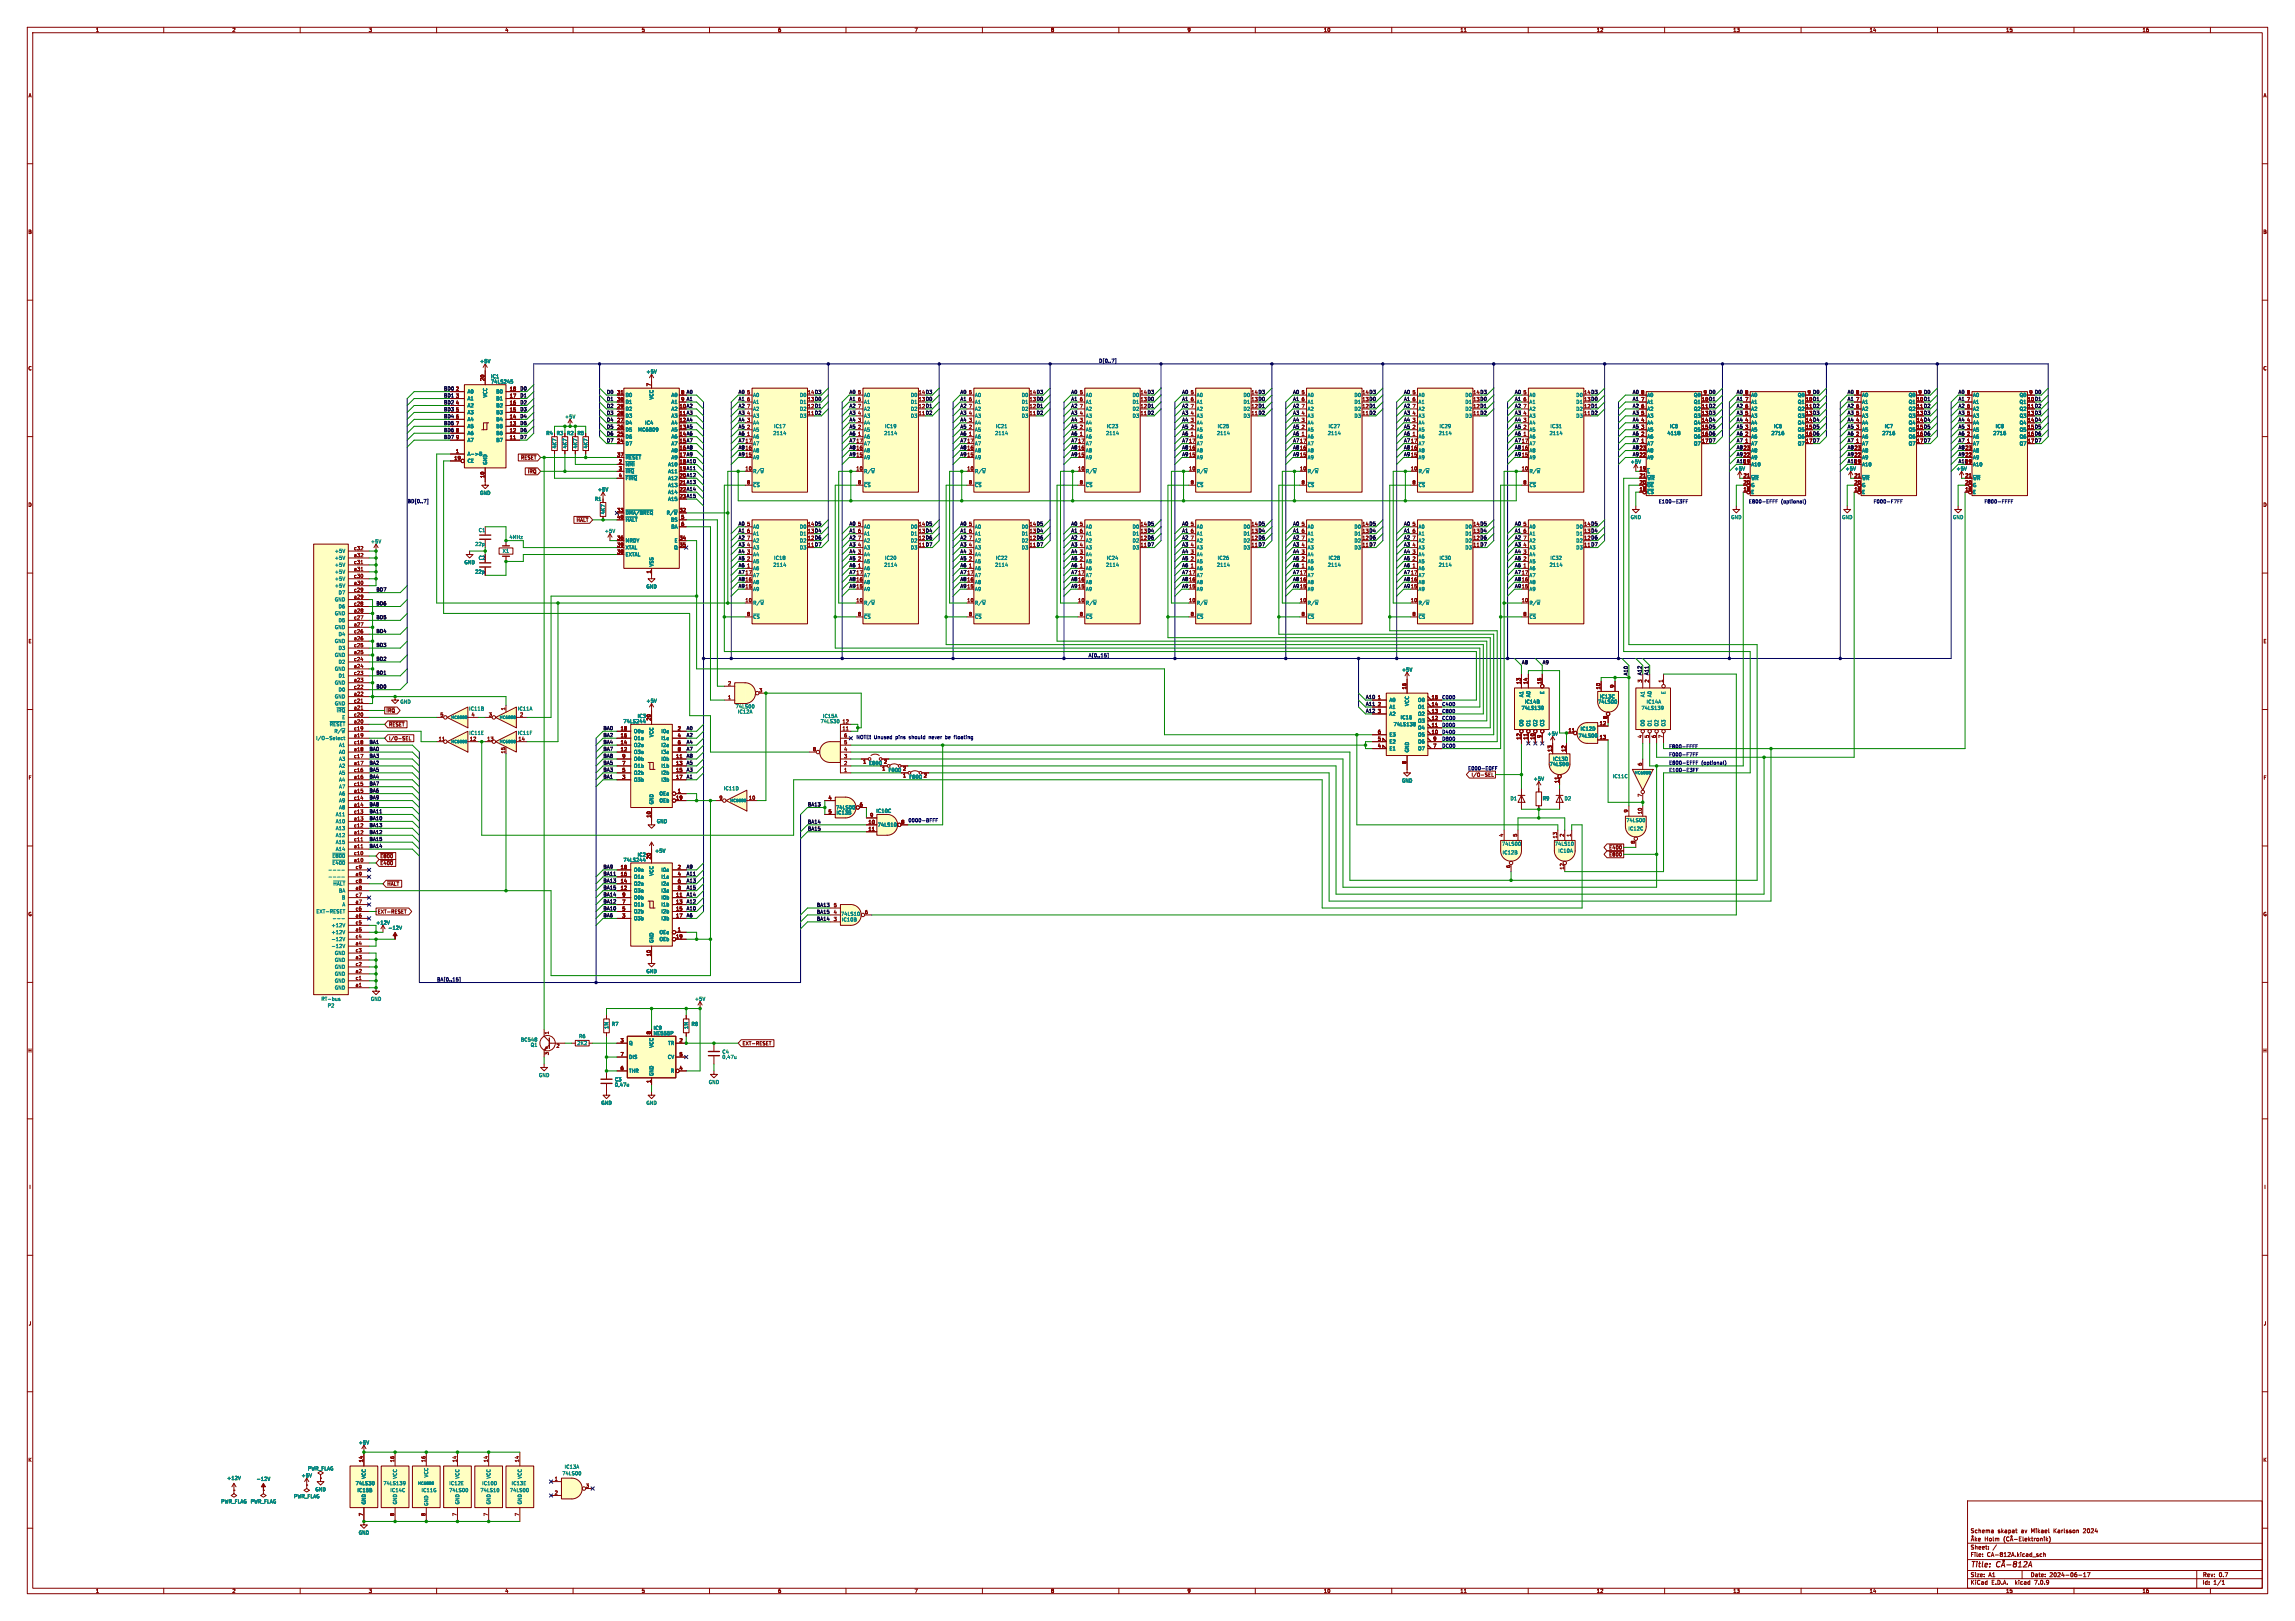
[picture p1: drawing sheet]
<svg xmlns="http://www.w3.org/2000/svg" width="841mm" height="594mm" viewBox="0 0 841 594" stroke-linecap="round" stroke-linejoin="round" font-family="sans-serif">
<defs><g id="words">
<text font-size="2.8" fill="#840000" x="722" y="574.9">Title:</text>
<g font-size="2.1" fill="#840000">
<text x="722" y="562">Schema</text>
<text x="732" y="562">skapat</text>
<text x="740.7" y="562">av</text>
<text x="744.5" y="562">Mikael</text>
<text x="752.8" y="562">Karlsson</text>
<text x="763.9" y="562">2024</text>
<text x="722" y="568">Sheet:</text>
<text x="727.5" y="565.2">Holm</text>
<text x="722" y="570.7">File:</text>
<text x="728.1" y="570.7">CA-812A.kicad_sch</text>
<text x="722" y="580.9">KiCad</text>
<text x="722" y="578.1">Size:</text>
<text x="728.7" y="578.1">A1</text>
<text x="729.7" y="580.9">E.D.A.</text>
<text x="738.6" y="580.9">kicad</text>
<text x="744" y="578.1">Date:</text>
<text x="745.8" y="580.9">7.0.9</text>
<text x="751" y="578.1">2024-06-17</text>
<text x="807" y="578.3">Rev:</text>
<text x="807" y="580.9">Id:</text>
<text x="811.1" y="580.9">1/1</text>
<text x="813.4" y="578.3">0.7</text>
</g>
<g font-size="1.8" fill="#840000">
<text x="35" y="11.9">1</text>
<text x="85" y="11.9">2</text>
<text x="135" y="11.9">3</text>
<text x="185" y="11.9">4</text>
<text x="235" y="11.9">5</text>
<text x="285" y="11.9">6</text>
<text x="335" y="11.9">7</text>
<text x="385" y="11.9">8</text>
<text x="435" y="11.9">9</text>
<text x="485" y="11.9">10</text>
<text x="535" y="11.9">11</text>
<text x="585" y="11.9">12</text>
<text x="635" y="11.9">13</text>
<text x="685" y="11.9">14</text>
<text x="735" y="11.9">15</text>
<text x="785" y="11.9">16</text>
<text x="10.3" y="35.9">A</text>
<text x="829.3" y="35.9">A</text>
<text x="10.3" y="85.9">B</text>
<text x="829.2" y="85.9">B</text>
<text x="10.3" y="135.9">C</text>
<text x="829.2" y="135.9">C</text>
<text x="166.9" y="143.3">2</text>
<text x="177.5" y="139.7" transform="rotate(-90 177.5 139.7)">20</text>
<text x="186.6" y="143.3">18</text>
<text x="238.5" y="141.7" transform="rotate(-90 238.5 141.7)">7</text>
<text x="166.9" y="145.8">3</text>
<text x="166.9" y="148.3">4</text>
<text x="186.6" y="148.3">16</text>
<text x="186.6" y="145.8">17</text>
<text x="226" y="149.6">29</text>
<text x="226" y="147.1">30</text>
<text x="226" y="144.5">31</text>
<text x="248.9" y="149.6">10 A2</text>
<text x="248.9" y="149.6">10</text>
<text x="249.5" y="144.5">8</text>
<text x="249.5" y="147.1">9</text>
<text x="273.6" y="144.5">5</text>
<text x="273.6" y="147.1">6</text>
<text x="273.6" y="149.6">7</text>
<text x="314.3" y="144.5">5</text>
<text x="314.3" y="147.1">6</text>
<text x="314.3" y="149.6">7</text>
<text x="354.9" y="144.5">5</text>
<text x="354.9" y="147.1">6</text>
<text x="354.9" y="149.6">7</text>
<text x="395.5" y="144.5">5</text>
<text x="395.5" y="147.1">6</text>
<text x="395.5" y="149.6">7</text>
<text x="436.2" y="144.5">5</text>
<text x="436.2" y="147.1">6</text>
<text x="436.2" y="149.6">7</text>
<text x="476.8" y="144.5">5</text>
<text x="476.8" y="147.1">6</text>
<text x="476.8" y="149.6">7</text>
<text x="517.5" y="144.5">5</text>
<text x="517.5" y="147.1">6</text>
<text x="517.5" y="149.6">7</text>
<text x="558.1" y="144.5">5</text>
<text x="558.1" y="147.1">6</text>
<text x="558.1" y="149.6">7</text>
<text x="601.3" y="149.6">6</text>
<text x="601.3" y="147.1">7</text>
<text x="601.3" y="144.5">8</text>
<text x="623.5" y="147.1">10 D1</text>
<text x="623.5" y="149.6">11 D2</text>
<text x="623.5" y="147.1">10</text>
<text x="623.5" y="149.6">11</text>
<text x="624.1" y="144.5">9</text>
<text x="639.4" y="149.6">6</text>
<text x="639.4" y="147.1">7</text>
<text x="639.4" y="144.5">8</text>
<text x="661.6" y="147.1">10 D1</text>
<text x="661.6" y="149.6">11 D2</text>
<text x="661.6" y="147.1">10</text>
<text x="661.6" y="149.6">11</text>
<text x="662.2" y="144.5">9</text>
<text x="680" y="149.6">6</text>
<text x="680" y="147.1">7</text>
<text x="680" y="144.5">8</text>
<text x="702.3" y="147.1">10 D1</text>
<text x="702.3" y="149.6">11 D2</text>
<text x="702.3" y="147.1">10</text>
<text x="702.3" y="149.6">11</text>
<text x="702.9" y="144.5">9</text>
<text x="720.7" y="149.6">6</text>
<text x="720.7" y="147.1">7</text>
<text x="720.7" y="144.5">8</text>
<text x="742.9" y="147.1">10 D1</text>
<text x="742.9" y="149.6">11 D2</text>
<text x="742.9" y="147.1">10</text>
<text x="742.9" y="149.6">11</text>
<text x="743.5" y="144.5">9</text>
<text x="166.9" y="150.9">5</text>
<text x="166.9" y="153.4">6</text>
<text x="166.9" y="156">7</text>
<text x="186.6" y="156">13</text>
<text x="186.6" y="153.4">14</text>
<text x="186.6" y="150.9">15</text>
<text x="226" y="154.7">27</text>
<text x="226" y="152.1">28</text>
<text x="248.9" y="152.1">11 A3</text>
<text x="248.9" y="154.7">12 A4</text>
<text x="248.9" y="152.1">11</text>
<text x="248.9" y="154.7">12</text>
<text x="273.6" y="154.7">3</text>
<text x="273.6" y="152.1">4</text>
<text x="314.3" y="154.7">3</text>
<text x="314.3" y="152.1">4</text>
<text x="354.9" y="154.7">3</text>
<text x="354.9" y="152.1">4</text>
<text x="395.5" y="154.7">3</text>
<text x="395.5" y="152.1">4</text>
<text x="436.2" y="154.7">3</text>
<text x="436.2" y="152.1">4</text>
<text x="476.8" y="154.7">3</text>
<text x="476.8" y="152.1">4</text>
<text x="517.5" y="154.7">3</text>
<text x="517.5" y="152.1">4</text>
<text x="558.1" y="154.7">3</text>
<text x="558.1" y="152.1">4</text>
<text x="601.3" y="154.7">4</text>
<text x="601.3" y="152.1">5</text>
<text x="623.5" y="152.1">13 D3</text>
<text x="623.5" y="154.7">14 D4</text>
<text x="623.5" y="152.1">13</text>
<text x="623.5" y="154.7">14</text>
<text x="639.4" y="154.7">4</text>
<text x="639.4" y="152.1">5</text>
<text x="661.6" y="152.1">13 D3</text>
<text x="661.6" y="154.7">14 D4</text>
<text x="661.6" y="152.1">13</text>
<text x="661.6" y="154.7">14</text>
<text x="680" y="154.7">4</text>
<text x="680" y="152.1">5</text>
<text x="702.3" y="152.1">13 D3</text>
<text x="702.3" y="154.7">14 D4</text>
<text x="702.3" y="152.1">13</text>
<text x="702.3" y="154.7">14</text>
<text x="720.7" y="154.7">4</text>
<text x="720.7" y="152.1">5</text>
<text x="742.9" y="152.1">13 D3</text>
<text x="742.9" y="154.7">14 D4</text>
<text x="742.9" y="152.1">13</text>
<text x="742.9" y="154.7">14</text>
<text x="166.9" y="158.5">8</text>
<text x="166.9" y="161">9</text>
<text x="186.6" y="161">11</text>
<text x="186.6" y="158.5">12</text>
<text x="226" y="159.8">25</text>
<text x="226" y="157.2">26</text>
<text x="248.9" y="157.2">13 A5</text>
<text x="248.9" y="159.8">14 A6</text>
<text x="248.9" y="157.2">13</text>
<text x="248.9" y="159.8">14</text>
<text x="273.6" y="159.8">1</text>
<text x="273.6" y="157.2">2</text>
<text x="314.3" y="159.8">1</text>
<text x="314.3" y="157.2">2</text>
<text x="354.9" y="159.8">1</text>
<text x="354.9" y="157.2">2</text>
<text x="395.5" y="159.8">1</text>
<text x="395.5" y="157.2">2</text>
<text x="436.2" y="159.8">1</text>
<text x="436.2" y="157.2">2</text>
<text x="476.8" y="159.8">1</text>
<text x="476.8" y="157.2">2</text>
<text x="517.5" y="159.8">1</text>
<text x="517.5" y="157.2">2</text>
<text x="558.1" y="159.8">1</text>
<text x="558.1" y="157.2">2</text>
<text x="601.3" y="159.8">2</text>
<text x="601.3" y="157.2">3</text>
<text x="623.5" y="157.2">15 D5</text>
<text x="623.5" y="159.8">16 D6</text>
<text x="623.5" y="157.2">15</text>
<text x="623.5" y="159.8">16</text>
<text x="639.4" y="159.8">2</text>
<text x="639.4" y="157.2">3</text>
<text x="661.6" y="157.2">15 D5</text>
<text x="661.6" y="159.8">16 D6</text>
<text x="661.6" y="157.2">15</text>
<text x="661.6" y="159.8">16</text>
<text x="680" y="159.8">2</text>
<text x="680" y="157.2">3</text>
<text x="702.3" y="157.2">15 D5</text>
<text x="702.3" y="159.8">16 D6</text>
<text x="702.3" y="157.2">15</text>
<text x="702.3" y="159.8">16</text>
<text x="720.7" y="159.8">2</text>
<text x="720.7" y="157.2">3</text>
<text x="742.9" y="157.2">15 D5</text>
<text x="742.9" y="159.8">16 D6</text>
<text x="742.9" y="157.2">15</text>
<text x="742.9" y="159.8">16</text>
<text x="166.9" y="166.1">1</text>
<text x="226" y="162.3">24</text>
<text x="226" y="167.4">37</text>
<text x="248.9" y="162.3">15 A7</text>
<text x="248.9" y="164.8">16 A8</text>
<text x="248.9" y="167.4">17 A9</text>
<text x="248.9" y="162.3">15</text>
<text x="248.9" y="164.8">16</text>
<text x="248.9" y="167.4">17</text>
<text x="273" y="162.3">17</text>
<text x="313.6" y="162.3">17</text>
<text x="354.3" y="162.3">17</text>
<text x="394.9" y="162.3">17</text>
<text x="435.6" y="162.3">17</text>
<text x="476.2" y="162.3">17</text>
<text x="516.8" y="162.3">17</text>
<text x="557.5" y="162.3">17</text>
<text x="600.7" y="167.4">22</text>
<text x="600.7" y="164.8">23</text>
<text x="601.3" y="162.3">1</text>
<text x="623.5" y="162.3">17 D7</text>
<text x="623.5" y="162.3">17</text>
<text x="638.8" y="167.4">22</text>
<text x="638.8" y="164.8">23</text>
<text x="639.4" y="162.3">1</text>
<text x="661.6" y="162.3">17 D7</text>
<text x="661.6" y="162.3">17</text>
<text x="679.4" y="167.4">22</text>
<text x="679.4" y="164.8">23</text>
<text x="680" y="162.3">1</text>
<text x="702.3" y="162.3">17 D7</text>
<text x="702.3" y="162.3">17</text>
<text x="720" y="167.4">22</text>
<text x="720" y="164.8">23</text>
<text x="720.7" y="162.3">1</text>
<text x="742.9" y="162.3">17 D7</text>
<text x="742.9" y="162.3">17</text>
<text x="166.3" y="168.7">19</text>
<text x="193.3" y="173.7">~{IRQ}</text>
<text x="226.6" y="169.9">2</text>
<text x="226.6" y="172.5">3</text>
<text x="248.9" y="169.9">18 A10</text>
<text x="248.9" y="172.5">19 A11</text>
<text x="248.9" y="169.9">18</text>
<text x="248.9" y="172.5">19</text>
<text x="273" y="172.5">10</text>
<text x="313.6" y="172.5">10</text>
<text x="354.3" y="172.5">10</text>
<text x="394.9" y="172.5">10</text>
<text x="435.6" y="172.5">10</text>
<text x="476.2" y="172.5">10</text>
<text x="516.8" y="172.5">10</text>
<text x="557.5" y="172.5">10</text>
<text x="600.7" y="172.5">19</text>
<text x="638.8" y="169.9">19</text>
<text x="679.4" y="169.9">19</text>
<text x="720" y="169.9">19</text>
<text x="177.5" y="175.3" transform="rotate(-90 177.5 175.3)">10</text>
<text x="226.6" y="175">4</text>
<text x="248.9" y="175">20 A12</text>
<text x="248.9" y="177.5">21 A13</text>
<text x="248.9" y="175">20</text>
<text x="248.9" y="177.5">21</text>
<text x="273.6" y="177.5">8</text>
<text x="314.3" y="177.5">8</text>
<text x="354.9" y="177.5">8</text>
<text x="395.5" y="177.5">8</text>
<text x="436.2" y="177.5">8</text>
<text x="476.8" y="177.5">8</text>
<text x="517.5" y="177.5">8</text>
<text x="558.1" y="177.5">8</text>
<text x="600.7" y="177.5">20</text>
<text x="600.7" y="175">21</text>
<text x="638.8" y="177.5">20</text>
<text x="638.8" y="175">21</text>
<text x="679.4" y="177.5">20</text>
<text x="679.4" y="175">21</text>
<text x="720" y="177.5">20</text>
<text x="720" y="175">21</text>
<text x="10.3" y="185.9">D</text>
<text x="248.9" y="180.1">22 A14</text>
<text x="248.9" y="182.6">23 A15</text>
<text x="248.9" y="180.1">22</text>
<text x="248.9" y="182.6">23</text>
<text x="600.7" y="180.1">18</text>
<text x="638.8" y="180.1">18</text>
<text x="679.4" y="180.1">18</text>
<text x="720" y="180.1">18</text>
<text x="829.2" y="185.9">D</text>
<text x="211.1" y="191.5">~{HALT}</text>
<text x="226" y="187.7">33</text>
<text x="226" y="190.2">40</text>
<text x="248.9" y="187.7">32</text>
<text x="249.5" y="190.2">5</text>
<text x="226" y="197.9">36</text>
<text x="248.9" y="197.9">34</text>
<text x="249.5" y="192.8">6</text>
<text x="273.6" y="192.8">5</text>
<text x="273.6" y="195.3">6</text>
<text x="273.6" y="197.9">7</text>
<text x="314.3" y="192.8">5</text>
<text x="314.3" y="195.3">6</text>
<text x="314.3" y="197.9">7</text>
<text x="354.9" y="192.8">5</text>
<text x="354.9" y="195.3">6</text>
<text x="354.9" y="197.9">7</text>
<text x="395.5" y="192.8">5</text>
<text x="395.5" y="195.3">6</text>
<text x="395.5" y="197.9">7</text>
<text x="436.2" y="192.8">5</text>
<text x="436.2" y="195.3">6</text>
<text x="436.2" y="197.9">7</text>
<text x="476.8" y="192.8">5</text>
<text x="476.8" y="195.3">6</text>
<text x="476.8" y="197.9">7</text>
<text x="517.5" y="192.8">5</text>
<text x="517.5" y="195.3">6</text>
<text x="517.5" y="197.9">7</text>
<text x="558.1" y="192.8">5</text>
<text x="558.1" y="195.3">6</text>
<text x="558.1" y="197.9">7</text>
<text x="129.6" y="201.7">c32</text>
<text x="226" y="202.9">38</text>
<text x="226" y="200.4">39</text>
<text x="248.9" y="200.4">35</text>
<text x="273.6" y="202.9">3</text>
<text x="273.6" y="200.4">4</text>
<text x="314.3" y="202.9">3</text>
<text x="314.3" y="200.4">4</text>
<text x="354.9" y="202.9">3</text>
<text x="354.9" y="200.4">4</text>
<text x="395.5" y="202.9">3</text>
<text x="395.5" y="200.4">4</text>
<text x="436.2" y="202.9">3</text>
<text x="436.2" y="200.4">4</text>
<text x="476.8" y="202.9">3</text>
<text x="476.8" y="200.4">4</text>
<text x="517.5" y="202.9">3</text>
<text x="517.5" y="200.4">4</text>
<text x="558.1" y="202.9">3</text>
<text x="558.1" y="200.4">4</text>
<text x="129.6" y="209.3">a31</text>
<text x="129.6" y="204.2">a32</text>
<text x="129.6" y="206.8">c31</text>
<text x="273.6" y="208">1</text>
<text x="273.6" y="205.5">2</text>
<text x="314.3" y="208">1</text>
<text x="314.3" y="205.5">2</text>
<text x="354.9" y="208">1</text>
<text x="354.9" y="205.5">2</text>
<text x="395.5" y="208">1</text>
<text x="395.5" y="205.5">2</text>
<text x="436.2" y="208">1</text>
<text x="436.2" y="205.5">2</text>
<text x="476.8" y="208">1</text>
<text x="476.8" y="205.5">2</text>
<text x="517.5" y="208">1</text>
<text x="517.5" y="205.5">2</text>
<text x="558.1" y="208">1</text>
<text x="558.1" y="205.5">2</text>
<text x="129.6" y="214.4">a30</text>
<text x="129.6" y="211.8">c30</text>
<text x="238.5" y="210.3" transform="rotate(-90 238.5 210.3)">1</text>
<text x="273" y="210.6">17</text>
<text x="313.6" y="210.6">17</text>
<text x="354.3" y="210.6">17</text>
<text x="394.9" y="210.6">17</text>
<text x="435.6" y="210.6">17</text>
<text x="476.2" y="210.6">17</text>
<text x="516.8" y="210.6">17</text>
<text x="557.5" y="210.6">17</text>
<text x="129.6" y="219.5">a29</text>
<text x="129.6" y="222">c28</text>
<text x="129.6" y="216.9">c29</text>
<text x="273" y="220.7">10</text>
<text x="313.6" y="220.7">10</text>
<text x="354.3" y="220.7">10</text>
<text x="394.9" y="220.7">10</text>
<text x="435.6" y="220.7">10</text>
<text x="476.2" y="220.7">10</text>
<text x="516.8" y="220.7">10</text>
<text x="557.5" y="220.7">10</text>
<text x="129.6" y="224.5">a28</text>
<text x="129.6" y="227.1">c27</text>
<text x="273.6" y="225.8">8</text>
<text x="314.3" y="225.8">8</text>
<text x="354.9" y="225.8">8</text>
<text x="395.5" y="225.8">8</text>
<text x="436.2" y="225.8">8</text>
<text x="476.8" y="225.8">8</text>
<text x="517.5" y="225.8">8</text>
<text x="558.1" y="225.8">8</text>
<text x="129.6" y="229.6">a27</text>
<text x="129.6" y="232.2">c26</text>
<text x="10.3" y="235.9">E</text>
<text x="129.6" y="239.8">a25</text>
<text x="129.6" y="234.7">a26</text>
<text x="129.6" y="237.2">c25</text>
<text x="829.3" y="235.9">E</text>
<text x="129.6" y="244.9">a24</text>
<text x="129.6" y="242.3">c24</text>
<text x="129.6" y="249.9">a23</text>
<text x="129.6" y="247.4">c23</text>
<text x="266.6" y="251.2">2</text>
<text x="557.3" y="250.9" transform="rotate(-90 557.3 250.9)">13</text>
<text x="559.8" y="250.9" transform="rotate(-90 559.8 250.9)">14</text>
<text x="564.9" y="250.9" transform="rotate(-90 564.9 250.9)">15</text>
<text x="601.7" y="250.3" transform="rotate(-90 601.7 250.3)">3</text>
<text x="604.3" y="250.3" transform="rotate(-90 604.3 250.3)">2</text>
<text x="609.3" y="250.3" transform="rotate(-90 609.3 250.3)">1</text>
<text x="129.6" y="255">a22</text>
<text x="129.6" y="257.6">c21</text>
<text x="129.6" y="252.5">c22</text>
<text x="266.6" y="256.3">1</text>
<text x="278.1" y="253.7">3</text>
<text x="504.8" y="256.3">1</text>
<text x="515.4" y="252.8" transform="rotate(-90 515.4 252.8)">16</text>
<text x="524.5" y="256.3">15</text>
<text x="586.5" y="252.8" transform="rotate(-90 586.5 252.8)">10</text>
<text x="591.6" y="252.2" transform="rotate(-90 591.6 252.2)">9</text>
<text x="129.6" y="260.1">a21</text>
<text x="129.6" y="262.6">c20</text>
<text x="141.4" y="261.3">~{IRQ}</text>
<text x="161.2" y="262.6">5</text>
<text x="172.6" y="262.6">4</text>
<text x="179" y="262.6">3</text>
<text x="185.2" y="260.4" transform="rotate(-90 185.2 260.4)">1</text>
<text x="190.4" y="262.6">2</text>
<text x="504.8" y="258.8">2</text>
<text x="504.8" y="261.4">3</text>
<text x="524.5" y="263.9">12</text>
<text x="524.5" y="261.4">13</text>
<text x="524.5" y="258.8">14</text>
<text x="589" y="263.6" transform="rotate(-90 589 263.6)">8</text>
<text x="129.6" y="265.2">a20</text>
<text x="129.6" y="267.7">c19</text>
<text x="142.4" y="266.4">~{RESET}</text>
<text x="227.3" y="267.7">18</text>
<text x="238.5" y="264.2" transform="rotate(-90 238.5 264.2)">20</text>
<text x="248.2" y="267.7">2</text>
<text x="308.6" y="267.7">11</text>
<text x="308.6" y="265.2">12</text>
<text x="504.8" y="269">6</text>
<text x="524.5" y="269">10</text>
<text x="524.5" y="266.4">11</text>
<text x="574.6" y="268.4">11</text>
<text x="586.1" y="265.8">12</text>
<text x="129.6" y="275.3">a18</text>
<text x="129.6" y="270.3">a19</text>
<text x="129.6" y="272.8">c18</text>
<text x="142.4" y="271.5">I/O-SEL</text>
<text x="160.6" y="271.5">11</text>
<text x="172" y="271.5">12</text>
<text x="178.4" y="271.5">13</text>
<text x="189.8" y="271.5">14</text>
<text x="227.3" y="275.3">12</text>
<text x="227.3" y="272.8">14</text>
<text x="227.3" y="270.3">16</text>
<text x="248.2" y="270.3">4</text>
<text x="248.2" y="272.8">6</text>
<text x="248.2" y="275.3">8</text>
<text x="297.7" y="275.3">8</text>
<text x="309.2" y="275.3">4</text>
<text x="309.2" y="272.8">5</text>
<text x="309.2" y="270.3">6</text>
<text x="504.8" y="274.1">4</text>
<text x="504.8" y="271.5">5</text>
<text x="525.1" y="274.1">7</text>
<text x="525.1" y="271.5">9</text>
<text x="557.3" y="271.2" transform="rotate(-90 557.3 271.2)">12</text>
<text x="559.8" y="271.2" transform="rotate(-90 559.8 271.2)">11</text>
<text x="562.4" y="271.2" transform="rotate(-90 562.4 271.2)">10</text>
<text x="564.9" y="270.6" transform="rotate(-90 564.9 270.6)">9</text>
<text x="568.7" y="275.6" transform="rotate(-90 568.7 275.6)">13</text>
<text x="573.8" y="275.6" transform="rotate(-90 573.8 275.6)">12</text>
<text x="586.1" y="270.9">13</text>
<text x="601.7" y="270.6" transform="rotate(-90 601.7 270.6)">4</text>
<text x="604.3" y="270.6" transform="rotate(-90 604.3 270.6)">5</text>
<text x="606.8" y="270.6" transform="rotate(-90 606.8 270.6)">6</text>
<text x="609.3" y="270.6" transform="rotate(-90 609.3 270.6)">7</text>
<text x="129.6" y="280.4">a17</text>
<text x="129.6" y="277.9">c17</text>
<text x="185.2" y="276.3" transform="rotate(-90 185.2 276.3)">15</text>
<text x="227.9" y="280.4">7</text>
<text x="227.9" y="277.9">9</text>
<text x="247.6" y="277.9">11</text>
<text x="247.6" y="280.4">13</text>
<text x="309.2" y="280.4">2</text>
<text x="309.2" y="277.9">3</text>
<text x="316.2" y="280.1">1 E800</text>
<text x="323.8" y="280.1">2</text>
<text x="515.4" y="280.1" transform="rotate(-90 515.4 280.1)">8</text>
<text x="601.7" y="280.7" transform="rotate(-90 601.7 280.7)">6</text>
<text x="10.3" y="285.9">F</text>
<text x="129.6" y="285.5">a16</text>
<text x="129.6" y="283">c16</text>
<text x="227.9" y="285.5">3</text>
<text x="227.9" y="283">5</text>
<text x="247.6" y="283">15</text>
<text x="247.6" y="285.5">17</text>
<text x="309.2" y="283">1</text>
<text x="323.1" y="282.7">1</text>
<text x="330.8" y="282.7">2</text>
<text x="330.8" y="285.2">1</text>
<text x="338.4" y="285.2">2</text>
<text x="539.1" y="284.8">I/O-SEL</text>
<text x="571.2" y="287.1" transform="rotate(-90 571.2 287.1)">11</text>
<text x="829.3" y="285.9">F</text>
<text x="129.6" y="290.6">a15</text>
<text x="129.6" y="293.1">c14</text>
<text x="129.6" y="288">c15</text>
<text x="247.6" y="293.1">19</text>
<text x="248.2" y="290.6">1</text>
<text x="263.5" y="293.1">9</text>
<text x="274.3" y="293.1">10</text>
<text x="303.5" y="293.1">4</text>
<text x="601.7" y="292.2" transform="rotate(-90 601.7 292.2)">7</text>
<text x="129.6" y="295.7">a14</text>
<text x="129.6" y="298.2">c13</text>
<text x="238.5" y="299.8" transform="rotate(-90 238.5 299.8)">10</text>
<text x="303.5" y="298.2">5</text>
<text x="314.9" y="295.7">6</text>
<text x="318.7" y="299.5">9</text>
<text x="596.6" y="297.9" transform="rotate(-90 596.6 297.9)">9</text>
<text x="601.7" y="298.5" transform="rotate(-90 601.7 298.5)">10</text>
<text x="129.6" y="305.8">a12</text>
<text x="129.6" y="300.7">a13</text>
<text x="129.6" y="303.3">c12</text>
<text x="318.1" y="302">10</text>
<text x="318.1" y="304.5">11</text>
<text x="330.1" y="302">8</text>
<text x="129.6" y="310.9">a11</text>
<text x="129.6" y="308.4">c11</text>
<text x="550.9" y="306.8" transform="rotate(-90 550.9 306.8)">4</text>
<text x="556" y="306.8" transform="rotate(-90 556 306.8)">5</text>
<text x="570.6" y="307.4" transform="rotate(-90 570.6 307.4)">13</text>
<text x="573.2" y="306.8" transform="rotate(-90 573.2 306.8)">2</text>
<text x="575.7" y="306.8" transform="rotate(-90 575.7 306.8)">1</text>
<text x="589.5" y="311.5">~{E400}</text>
<text x="599.2" y="309.3" transform="rotate(-90 599.2 309.3)">8</text>
<text x="129.6" y="316">a10</text>
<text x="129.6" y="313.4">c10</text>
<text x="139.2" y="314.6">~{E800}</text>
<text x="139.2" y="317.2">~{E400}</text>
<text x="238.5" y="315" transform="rotate(-90 238.5 315)">20</text>
<text x="589.5" y="314">~{E800}</text>
<text x="130.2" y="321.1">a9</text>
<text x="130.2" y="323.6">c8</text>
<text x="130.2" y="318.5">c9</text>
<text x="227.3" y="323.6">14</text>
<text x="227.3" y="321.1">16</text>
<text x="227.3" y="318.5">18</text>
<text x="248.2" y="318.5">2</text>
<text x="248.2" y="321.1">4</text>
<text x="248.2" y="323.6">6</text>
<text x="553.5" y="318.2" transform="rotate(-90 553.5 318.2)">6</text>
<text x="573.2" y="318.8" transform="rotate(-90 573.2 318.8)">12</text>
<text x="130.2" y="326.1">a8</text>
<text x="130.2" y="328.7">c7</text>
<text x="141.8" y="324.8">~{HALT}</text>
<text x="227.3" y="326.1">12</text>
<text x="227.9" y="328.7">9</text>
<text x="247.6" y="328.7">11</text>
<text x="248.2" y="326.1">8</text>
<text x="10.3" y="335.9">G</text>
<text x="130.2" y="331.2">a7</text>
<text x="130.2" y="333.8">c6</text>
<text x="138.3" y="335">EXT-RESET</text>
<text x="227.9" y="333.8">5</text>
<text x="227.9" y="331.2">7</text>
<text x="247.6" y="331.2">13</text>
<text x="247.6" y="333.8">15</text>
<text x="305.4" y="335">4</text>
<text x="305.4" y="332.5">5</text>
<text x="316.8" y="335">6</text>
<text x="829.2" y="335.9">G</text>
<text x="130.2" y="341.4">a5</text>
<text x="130.2" y="336.3">a6</text>
<text x="130.2" y="338.8">c5</text>
<text x="227.9" y="336.3">3</text>
<text x="247.6" y="336.3">17</text>
<text x="248.2" y="341.4">1</text>
<text x="305.4" y="337.6">3</text>
<text x="130.2" y="346.5">a4</text>
<text x="130.2" y="343.9">c4</text>
<text x="247.6" y="343.9">19</text>
<text x="130.2" y="351.5">a3</text>
<text x="130.2" y="349">c3</text>
<text x="238.5" y="350.6" transform="rotate(-90 238.5 350.6)">10</text>
<text x="130.2" y="356.6">a2</text>
<text x="130.2" y="359.2">c1</text>
<text x="130.2" y="354.1">c2</text>
<text x="130.2" y="361.7">a1</text>
<text x="201.4" y="379.2" transform="rotate(-90 201.4 379.2)">1</text>
<text x="227.3" y="382">3</text>
<text x="238.5" y="379.2" transform="rotate(-90 238.5 379.2)">8</text>
<text x="248.8" y="382">2</text>
<text x="271.9" y="383.2">EXT-RESET</text>
<text x="10.2" y="385.9">H</text>
<text x="201.4" y="386.8" transform="rotate(-90 201.4 386.8)">3</text>
<text x="203.8" y="384.3">2</text>
<text x="227.3" y="387.1">7</text>
<text x="248.8" y="387.1">5</text>
<text x="829.2" y="385.9">H</text>
<text x="227.3" y="392.2">6</text>
<text x="248.8" y="392.2">4</text>
<text x="238.5" y="396.9" transform="rotate(-90 238.5 396.9)">1</text>
<text x="10.6" y="435.9">I</text>
<text x="829.6" y="435.9">I</text>
<text x="10.4" y="485.9">J</text>
<text x="829.4" y="485.9">J</text>
<text x="10.3" y="535.9">K</text>
<text x="133.1" y="536" transform="rotate(-90 133.1 536)">14</text>
<text x="144.5" y="536" transform="rotate(-90 144.5 536)">16</text>
<text x="156" y="536" transform="rotate(-90 156 536)">16</text>
<text x="167.4" y="536" transform="rotate(-90 167.4 536)">14</text>
<text x="178.8" y="536" transform="rotate(-90 178.8 536)">14</text>
<text x="190.2" y="536" transform="rotate(-90 190.2 536)">14</text>
<text x="829.2" y="535.9">K</text>
<text x="203.1" y="542.7">1</text>
<text x="214.6" y="545.2">3</text>
<text x="203.1" y="547.8">2</text>
<text x="133.1" y="555.7" transform="rotate(-90 133.1 555.7)">7</text>
<text x="144.5" y="555.7" transform="rotate(-90 144.5 555.7)">8</text>
<text x="156" y="555.7" transform="rotate(-90 156 555.7)">8</text>
<text x="167.4" y="555.7" transform="rotate(-90 167.4 555.7)">7</text>
<text x="178.8" y="555.7" transform="rotate(-90 178.8 555.7)">7</text>
<text x="190.2" y="555.7" transform="rotate(-90 190.2 555.7)">7</text>
<text x="35" y="583.9">1</text>
<text x="85" y="583.9">2</text>
<text x="135" y="583.9">3</text>
<text x="185" y="583.9">4</text>
<text x="235" y="583.9">5</text>
<text x="285" y="583.9">6</text>
<text x="335" y="583.9">7</text>
<text x="385" y="583.9">8</text>
<text x="435" y="583.9">9</text>
<text x="485" y="583.9">10</text>
<text x="535" y="583.9">11</text>
<text x="585" y="583.9">12</text>
<text x="635" y="583.9">13</text>
<text x="685" y="583.9">14</text>
<text x="735" y="583.9">15</text>
<text x="785" y="583.9">16</text>
</g>
<g font-size="1.8" fill="#008484">
<text x="175.8" y="133.3">+5V</text>
<text x="236.7" y="137.1">+5V</text>
<text x="179.8" y="138.8">IC1</text>
<text x="179.8" y="140.7">74LS245</text>
<text x="171.2" y="144.4">A0</text>
<text x="171.2" y="146.9">A1</text>
<text x="171.2" y="149.5">A2</text>
<text x="178.7" y="145.8" transform="rotate(-90 178.7 145.8)">VCC</text>
<text x="181.7" y="149.5">B2</text>
<text x="181.7" y="146.9">B1</text>
<text x="181.7" y="144.4">B0</text>
<text x="229.1" y="148.2">D1</text>
<text x="229.1" y="145.6">D0</text>
<text x="239.6" y="146.6" transform="rotate(-90 239.6 146.6)">VCC</text>
<text x="245.9" y="145.6">A0</text>
<text x="245.9" y="148.2">A1</text>
<text x="275.8" y="145.6">A0</text>
<text x="275.8" y="148.2">A1</text>
<text x="293" y="148.2">D1</text>
<text x="293" y="145.6">D0</text>
<text x="316.5" y="145.6">A0</text>
<text x="316.5" y="148.2">A1</text>
<text x="333.6" y="148.2">D1</text>
<text x="333.6" y="145.6">D0</text>
<text x="357.1" y="145.6">A0</text>
<text x="357.1" y="148.2">A1</text>
<text x="374.3" y="148.2">D1</text>
<text x="374.3" y="145.6">D0</text>
<text x="397.8" y="145.6">A0</text>
<text x="397.8" y="148.2">A1</text>
<text x="414.9" y="148.2">D1</text>
<text x="414.9" y="145.6">D0</text>
<text x="438.4" y="145.6">A0</text>
<text x="438.4" y="148.2">A1</text>
<text x="455.5" y="148.2">D1</text>
<text x="455.5" y="145.6">D0</text>
<text x="479" y="145.6">A0</text>
<text x="479" y="148.2">A1</text>
<text x="496.2" y="148.2">D1</text>
<text x="496.2" y="145.6">D0</text>
<text x="519.7" y="145.6">A0</text>
<text x="519.7" y="148.2">A1</text>
<text x="536.8" y="148.2">D1</text>
<text x="536.8" y="145.6">D0</text>
<text x="560.3" y="145.6">A0</text>
<text x="560.3" y="148.2">A1</text>
<text x="577.5" y="148.2">D1</text>
<text x="577.5" y="145.6">D0</text>
<text x="603.5" y="148.2">A1</text>
<text x="603.5" y="145.6">A0</text>
<text x="620.6" y="148.2">Q1</text>
<text x="620.6" y="145.6">Q0</text>
<text x="641.6" y="148.2">A1</text>
<text x="641.6" y="145.6">A0</text>
<text x="658.7" y="148.2">Q1</text>
<text x="658.7" y="145.6">Q0</text>
<text x="682.2" y="148.2">A1</text>
<text x="682.2" y="145.6">A0</text>
<text x="699.3" y="148.2">Q1</text>
<text x="699.3" y="145.6">Q0</text>
<text x="722.9" y="148.2">A1</text>
<text x="722.9" y="145.6">A0</text>
<text x="740" y="148.2">Q1</text>
<text x="740" y="145.6">Q0</text>
<text x="171.2" y="152">A3</text>
<text x="171.2" y="154.5">A4</text>
<text x="181.7" y="154.5">B4</text>
<text x="181.7" y="152">B3</text>
<text x="206.9" y="153.6">+5V</text>
<text x="229.1" y="155.8">D4</text>
<text x="229.1" y="153.3">D3</text>
<text x="229.1" y="150.7">D2</text>
<text x="236.2" y="155.8">IC4</text>
<text x="245.9" y="150.7">A2</text>
<text x="245.9" y="153.3">A3</text>
<text x="245.9" y="155.8">A4</text>
<text x="275.8" y="155.8">A4</text>
<text x="275.8" y="153.3">A3</text>
<text x="275.8" y="150.7">A2</text>
<text x="293" y="153.3">D3</text>
<text x="293" y="150.7">D2</text>
<text x="316.5" y="155.8">A4</text>
<text x="316.5" y="153.3">A3</text>
<text x="316.5" y="150.7">A2</text>
<text x="333.6" y="153.3">D3</text>
<text x="333.6" y="150.7">D2</text>
<text x="357.1" y="155.8">A4</text>
<text x="357.1" y="153.3">A3</text>
<text x="357.1" y="150.7">A2</text>
<text x="374.3" y="153.3">D3</text>
<text x="374.3" y="150.7">D2</text>
<text x="397.8" y="155.8">A4</text>
<text x="397.8" y="153.3">A3</text>
<text x="397.8" y="150.7">A2</text>
<text x="414.9" y="153.3">D3</text>
<text x="414.9" y="150.7">D2</text>
<text x="438.4" y="155.8">A4</text>
<text x="438.4" y="153.3">A3</text>
<text x="438.4" y="150.7">A2</text>
<text x="455.5" y="153.3">D3</text>
<text x="455.5" y="150.7">D2</text>
<text x="479" y="155.8">A4</text>
<text x="479" y="153.3">A3</text>
<text x="479" y="150.7">A2</text>
<text x="496.2" y="153.3">D3</text>
<text x="496.2" y="150.7">D2</text>
<text x="519.7" y="155.8">A4</text>
<text x="519.7" y="153.3">A3</text>
<text x="519.7" y="150.7">A2</text>
<text x="536.8" y="153.3">D3</text>
<text x="536.8" y="150.7">D2</text>
<text x="560.3" y="155.8">A4</text>
<text x="560.3" y="153.3">A3</text>
<text x="560.3" y="150.7">A2</text>
<text x="577.5" y="153.3">D3</text>
<text x="577.5" y="150.7">D2</text>
<text x="603.5" y="155.8">A4</text>
<text x="603.5" y="153.3">A3</text>
<text x="603.5" y="150.7">A2</text>
<text x="620.6" y="150.7">Q2</text>
<text x="620.6" y="153.3">Q3</text>
<text x="620.6" y="155.8">Q4</text>
<text x="641.6" y="155.8">A4</text>
<text x="641.6" y="153.3">A3</text>
<text x="641.6" y="150.7">A2</text>
<text x="658.7" y="150.7">Q2</text>
<text x="658.7" y="153.3">Q3</text>
<text x="658.7" y="155.8">Q4</text>
<text x="682.2" y="155.8">A4</text>
<text x="682.2" y="153.3">A3</text>
<text x="682.2" y="150.7">A2</text>
<text x="699.3" y="150.7">Q2</text>
<text x="699.3" y="153.3">Q3</text>
<text x="699.3" y="155.8">Q4</text>
<text x="722.9" y="155.8">A4</text>
<text x="722.9" y="153.3">A3</text>
<text x="722.9" y="150.7">A2</text>
<text x="740" y="150.7">Q2</text>
<text x="740" y="153.3">Q3</text>
<text x="740" y="155.8">Q4</text>
<text x="171.2" y="157.1">A5</text>
<text x="171.2" y="159.6">A6</text>
<text x="181.7" y="159.6">B6</text>
<text x="181.7" y="157.1">B5</text>
<text x="200" y="159.6">R4</text>
<text x="203.8" y="159.6">R3</text>
<text x="207.7" y="159.6">R2</text>
<text x="211.5" y="159.6">R5</text>
<text x="229.1" y="160.9">D6</text>
<text x="229.1" y="158.3">D5</text>
<text x="233.7" y="158.3">MC6809</text>
<text x="245.9" y="158.3">A5</text>
<text x="245.9" y="160.9">A6</text>
<text x="275.8" y="160.9">A6</text>
<text x="275.8" y="158.3">A5</text>
<text x="283.2" y="159.6">2114</text>
<text x="283.5" y="157.1">IC17</text>
<text x="316.5" y="160.9">A6</text>
<text x="316.5" y="158.3">A5</text>
<text x="323.9" y="159.6">2114</text>
<text x="324.1" y="157.1">IC19</text>
<text x="357.1" y="160.9">A6</text>
<text x="357.1" y="158.3">A5</text>
<text x="364.5" y="159.6">2114</text>
<text x="364.8" y="157.1">IC21</text>
<text x="397.8" y="160.9">A6</text>
<text x="397.8" y="158.3">A5</text>
<text x="405.2" y="159.6">2114</text>
<text x="405.4" y="157.1">IC23</text>
<text x="438.4" y="160.9">A6</text>
<text x="438.4" y="158.3">A5</text>
<text x="445.8" y="159.6">2114</text>
<text x="446.1" y="157.1">IC25</text>
<text x="479" y="160.9">A6</text>
<text x="479" y="158.3">A5</text>
<text x="486.4" y="159.6">2114</text>
<text x="486.7" y="157.1">IC27</text>
<text x="519.7" y="160.9">A6</text>
<text x="519.7" y="158.3">A5</text>
<text x="527.1" y="159.6">2114</text>
<text x="527.3" y="157.1">IC29</text>
<text x="560.3" y="160.9">A6</text>
<text x="560.3" y="158.3">A5</text>
<text x="567.7" y="159.6">2114</text>
<text x="568" y="157.1">IC31</text>
<text x="603.5" y="160.9">A6</text>
<text x="603.5" y="158.3">A5</text>
<text x="610.9" y="159.6">4118</text>
<text x="611.8" y="157.1">IC5</text>
<text x="620.6" y="158.3">Q5</text>
<text x="620.6" y="160.9">Q6</text>
<text x="641.6" y="160.9">A6</text>
<text x="641.6" y="158.3">A5</text>
<text x="649" y="159.6">2716</text>
<text x="649.9" y="157.1">IC6</text>
<text x="658.7" y="158.3">Q5</text>
<text x="658.7" y="160.9">Q6</text>
<text x="682.2" y="160.9">A6</text>
<text x="682.2" y="158.3">A5</text>
<text x="689.6" y="159.6">2716</text>
<text x="690.5" y="157.1">IC7</text>
<text x="699.3" y="158.3">Q5</text>
<text x="699.3" y="160.9">Q6</text>
<text x="722.9" y="160.9">A6</text>
<text x="722.9" y="158.3">A5</text>
<text x="730.3" y="159.6">2716</text>
<text x="731.1" y="157.1">IC8</text>
<text x="740" y="158.3">Q5</text>
<text x="740" y="160.9">Q6</text>
<text x="171.2" y="167.2">A-&gt;B</text>
<text x="171.2" y="162.2">A7</text>
<text x="181.7" y="162.2">B7</text>
<text x="204.1" y="164.5" transform="rotate(-90 204.1 164.5)">4K7</text>
<text x="207.9" y="164.5" transform="rotate(-90 207.9 164.5)">4K7</text>
<text x="211.7" y="164.5" transform="rotate(-90 211.7 164.5)">4K7</text>
<text x="215.5" y="164.5" transform="rotate(-90 215.5 164.5)">4K7</text>
<text x="229.1" y="163.4">D7</text>
<text x="245.9" y="163.4">A7</text>
<text x="245.9" y="166">A8</text>
<text x="275.8" y="166">A8</text>
<text x="275.8" y="163.4">A7</text>
<text x="316.5" y="166">A8</text>
<text x="316.5" y="163.4">A7</text>
<text x="357.1" y="166">A8</text>
<text x="357.1" y="163.4">A7</text>
<text x="397.8" y="166">A8</text>
<text x="397.8" y="163.4">A7</text>
<text x="438.4" y="166">A8</text>
<text x="438.4" y="163.4">A7</text>
<text x="479" y="166">A8</text>
<text x="479" y="163.4">A7</text>
<text x="519.7" y="166">A8</text>
<text x="519.7" y="163.4">A7</text>
<text x="560.3" y="166">A8</text>
<text x="560.3" y="163.4">A7</text>
<text x="603.5" y="163.4">A7</text>
<text x="603.5" y="166">A8</text>
<text x="620.6" y="163.4">Q7</text>
<text x="641.6" y="163.4">A7</text>
<text x="641.6" y="166">A8</text>
<text x="658.7" y="163.4">Q7</text>
<text x="682.2" y="163.4">A7</text>
<text x="682.2" y="166">A8</text>
<text x="699.3" y="163.4">Q7</text>
<text x="722.9" y="163.4">A7</text>
<text x="722.9" y="166">A8</text>
<text x="740" y="163.4">Q7</text>
<text x="171.2" y="169.8">CE</text>
<text x="178.7" y="170.4" transform="rotate(-90 178.7 170.4)">GND</text>
<text x="229.1" y="171">~{NMI}</text>
<text x="229.1" y="173.6">~{IRQ}</text>
<text x="229.1" y="168.5">~{RESET}</text>
<text x="244.7" y="171">A10</text>
<text x="244.7" y="173.6">A11</text>
<text x="245.9" y="168.5">A9</text>
<text x="275.8" y="173.6">R/~{W}</text>
<text x="275.8" y="168.5">A9</text>
<text x="316.5" y="173.6">R/~{W}</text>
<text x="316.5" y="168.5">A9</text>
<text x="357.1" y="173.6">R/~{W}</text>
<text x="357.1" y="168.5">A9</text>
<text x="397.8" y="173.6">R/~{W}</text>
<text x="397.8" y="168.5">A9</text>
<text x="438.4" y="173.6">R/~{W}</text>
<text x="438.4" y="168.5">A9</text>
<text x="479" y="173.6">R/~{W}</text>
<text x="479" y="168.5">A9</text>
<text x="519.7" y="173.6">R/~{W}</text>
<text x="519.7" y="168.5">A9</text>
<text x="560.3" y="173.6">R/~{W}</text>
<text x="560.3" y="168.5">A9</text>
<text x="597.4" y="170.1">+5V</text>
<text x="603.5" y="173.6">~{L}</text>
<text x="603.5" y="168.5">A9</text>
<text x="635.5" y="172.6">+5V</text>
<text x="641.6" y="171">A10</text>
<text x="641.6" y="168.5">A9</text>
<text x="676.1" y="172.6">+5V</text>
<text x="682.2" y="171">A10</text>
<text x="682.2" y="168.5">A9</text>
<text x="716.8" y="172.6">+5V</text>
<text x="722.9" y="171">A10</text>
<text x="722.9" y="168.5">A9</text>
<text x="229.1" y="176.1">~{FIRQ}</text>
<text x="244.7" y="176.1">A12</text>
<text x="244.7" y="178.7">A13</text>
<text x="275.8" y="178.7">~{CS}</text>
<text x="316.5" y="178.7">~{CS}</text>
<text x="357.1" y="178.7">~{CS}</text>
<text x="397.8" y="178.7">~{CS}</text>
<text x="438.4" y="178.7">~{CS}</text>
<text x="479" y="178.7">~{CS}</text>
<text x="519.7" y="178.7">~{CS}</text>
<text x="560.3" y="178.7">~{CS}</text>
<text x="603.5" y="178.7">~{OE}</text>
<text x="603.5" y="176.1">~{WR}</text>
<text x="641.6" y="178.7">G</text>
<text x="641.6" y="176.1">~{WR}</text>
<text x="682.2" y="178.7">G</text>
<text x="682.2" y="176.1">~{WR}</text>
<text x="722.9" y="178.7">G</text>
<text x="722.9" y="176.1">~{WR}</text>
<text x="175.8" y="181.5">GND</text>
<text x="217.8" y="183.7">R1</text>
<text x="218.9" y="180.2">+5V</text>
<text x="244.7" y="181.2">A14</text>
<text x="244.7" y="183.7">A15</text>
<text x="603.5" y="181.2">~{CS}</text>
<text x="641.6" y="181.2">E</text>
<text x="682.2" y="181.2">E</text>
<text x="722.9" y="181.2">E</text>
<text x="221.8" y="188.6" transform="rotate(-90 221.8 188.6)">4K7</text>
<text x="229.1" y="188.8">~{DMA/BREQ}</text>
<text x="229.1" y="191.4">~{HALT}</text>
<text x="244.2" y="188.8">R/~{W}</text>
<text x="245.7" y="191.4">BS</text>
<text x="597.4" y="190.4">GND</text>
<text x="634.2" y="190.4">GND</text>
<text x="674.9" y="190.4">GND</text>
<text x="715.5" y="190.4">GND</text>
<text x="175.3" y="195.2">C1</text>
<text x="186.5" y="197.7">4MHz</text>
<text x="221.5" y="195.5">+5V</text>
<text x="245.9" y="193.9">BA</text>
<text x="275.8" y="193.9">A0</text>
<text x="275.8" y="196.4">A1</text>
<text x="293" y="196.4">D1</text>
<text x="293" y="193.9">D0</text>
<text x="316.5" y="193.9">A0</text>
<text x="316.5" y="196.4">A1</text>
<text x="333.6" y="196.4">D1</text>
<text x="333.6" y="193.9">D0</text>
<text x="357.1" y="193.9">A0</text>
<text x="357.1" y="196.4">A1</text>
<text x="374.3" y="196.4">D1</text>
<text x="374.3" y="193.9">D0</text>
<text x="397.8" y="193.9">A0</text>
<text x="397.8" y="196.4">A1</text>
<text x="414.9" y="196.4">D1</text>
<text x="414.9" y="193.9">D0</text>
<text x="438.4" y="193.9">A0</text>
<text x="438.4" y="196.4">A1</text>
<text x="455.5" y="196.4">D1</text>
<text x="455.5" y="193.9">D0</text>
<text x="479" y="193.9">A0</text>
<text x="479" y="196.4">A1</text>
<text x="496.2" y="196.4">D1</text>
<text x="496.2" y="193.9">D0</text>
<text x="519.7" y="193.9">A0</text>
<text x="519.7" y="196.4">A1</text>
<text x="536.8" y="196.4">D1</text>
<text x="536.8" y="193.9">D0</text>
<text x="560.3" y="193.9">A0</text>
<text x="560.3" y="196.4">A1</text>
<text x="577.5" y="196.4">D1</text>
<text x="577.5" y="193.9">D0</text>
<text x="122.5" y="202.8">+5V</text>
<text x="135.8" y="199.3">+5V</text>
<text x="174" y="200.3">22p</text>
<text x="184.1" y="202.8">X1</text>
<text x="229.1" y="199">MRDY</text>
<text x="229.1" y="201.5">XTAL</text>
<text x="246.9" y="201.5">Q</text>
<text x="247.1" y="199">E</text>
<text x="275.8" y="201.5">A3</text>
<text x="275.8" y="199">A2</text>
<text x="293" y="201.5">D3</text>
<text x="293" y="199">D2</text>
<text x="316.5" y="201.5">A3</text>
<text x="316.5" y="199">A2</text>
<text x="333.6" y="201.5">D3</text>
<text x="333.6" y="199">D2</text>
<text x="357.1" y="201.5">A3</text>
<text x="357.1" y="199">A2</text>
<text x="374.3" y="201.5">D3</text>
<text x="374.3" y="199">D2</text>
<text x="397.8" y="201.5">A3</text>
<text x="397.8" y="199">A2</text>
<text x="414.9" y="201.5">D3</text>
<text x="414.9" y="199">D2</text>
<text x="438.4" y="201.5">A3</text>
<text x="438.4" y="199">A2</text>
<text x="455.5" y="201.5">D3</text>
<text x="455.5" y="199">D2</text>
<text x="479" y="201.5">A3</text>
<text x="479" y="199">A2</text>
<text x="496.2" y="201.5">D3</text>
<text x="496.2" y="199">D2</text>
<text x="519.7" y="201.5">A3</text>
<text x="519.7" y="199">A2</text>
<text x="536.8" y="201.5">D3</text>
<text x="536.8" y="199">D2</text>
<text x="560.3" y="201.5">A3</text>
<text x="560.3" y="199">A2</text>
<text x="577.5" y="201.5">D3</text>
<text x="577.5" y="199">D2</text>
<text x="122.5" y="205.3">+5V</text>
<text x="122.5" y="207.9">+5V</text>
<text x="170" y="206.9">GND</text>
<text x="175.3" y="205.3">C2</text>
<text x="229.1" y="204.1">EXTAL</text>
<text x="239.6" y="207.8" transform="rotate(-90 239.6 207.8)">VSS</text>
<text x="275.8" y="209.1">A6</text>
<text x="275.8" y="206.6">A5</text>
<text x="275.8" y="204.1">A4</text>
<text x="283.2" y="207.9">2114</text>
<text x="283.5" y="205.3">IC18</text>
<text x="316.5" y="209.1">A6</text>
<text x="316.5" y="206.6">A5</text>
<text x="316.5" y="204.1">A4</text>
<text x="323.9" y="207.9">2114</text>
<text x="324.1" y="205.3">IC20</text>
<text x="357.1" y="209.1">A6</text>
<text x="357.1" y="206.6">A5</text>
<text x="357.1" y="204.1">A4</text>
<text x="364.5" y="207.9">2114</text>
<text x="364.8" y="205.3">IC22</text>
<text x="397.8" y="209.1">A6</text>
<text x="397.8" y="206.6">A5</text>
<text x="397.8" y="204.1">A4</text>
<text x="405.2" y="207.9">2114</text>
<text x="405.4" y="205.3">IC24</text>
<text x="438.4" y="209.1">A6</text>
<text x="438.4" y="206.6">A5</text>
<text x="438.4" y="204.1">A4</text>
<text x="445.8" y="207.9">2114</text>
<text x="446.1" y="205.3">IC26</text>
<text x="479" y="209.1">A6</text>
<text x="479" y="206.6">A5</text>
<text x="479" y="204.1">A4</text>
<text x="486.4" y="207.9">2114</text>
<text x="486.7" y="205.3">IC28</text>
<text x="519.7" y="209.1">A6</text>
<text x="519.7" y="206.6">A5</text>
<text x="519.7" y="204.1">A4</text>
<text x="527.1" y="207.9">2114</text>
<text x="527.3" y="205.3">IC30</text>
<text x="560.3" y="209.1">A6</text>
<text x="560.3" y="206.6">A5</text>
<text x="560.3" y="204.1">A4</text>
<text x="567.7" y="207.9">2114</text>
<text x="568" y="205.3">IC32</text>
<text x="122.5" y="215.5">+5V</text>
<text x="122.5" y="210.4">+5V</text>
<text x="122.5" y="213">+5V</text>
<text x="174" y="210.4">22p</text>
<text x="236.7" y="215.8">GND</text>
<text x="275.8" y="214.2">A8</text>
<text x="275.8" y="211.7">A7</text>
<text x="316.5" y="214.2">A8</text>
<text x="316.5" y="211.7">A7</text>
<text x="357.1" y="214.2">A8</text>
<text x="357.1" y="211.7">A7</text>
<text x="397.8" y="214.2">A8</text>
<text x="397.8" y="211.7">A7</text>
<text x="438.4" y="214.2">A8</text>
<text x="438.4" y="211.7">A7</text>
<text x="479" y="214.2">A8</text>
<text x="479" y="211.7">A7</text>
<text x="519.7" y="214.2">A8</text>
<text x="519.7" y="211.7">A7</text>
<text x="560.3" y="214.2">A8</text>
<text x="560.3" y="211.7">A7</text>
<text x="122.5" y="220.6">GND</text>
<text x="123.9" y="218">D7</text>
<text x="275.8" y="221.8">R/~{W}</text>
<text x="275.8" y="216.8">A9</text>
<text x="316.5" y="221.8">R/~{W}</text>
<text x="316.5" y="216.8">A9</text>
<text x="357.1" y="221.8">R/~{W}</text>
<text x="357.1" y="216.8">A9</text>
<text x="397.8" y="221.8">R/~{W}</text>
<text x="397.8" y="216.8">A9</text>
<text x="438.4" y="221.8">R/~{W}</text>
<text x="438.4" y="216.8">A9</text>
<text x="479" y="221.8">R/~{W}</text>
<text x="479" y="216.8">A9</text>
<text x="519.7" y="221.8">R/~{W}</text>
<text x="519.7" y="216.8">A9</text>
<text x="560.3" y="221.8">R/~{W}</text>
<text x="560.3" y="216.8">A9</text>
<text x="122.5" y="225.7">GND</text>
<text x="123.9" y="223.1">D6</text>
<text x="275.8" y="226.9">~{CS}</text>
<text x="316.5" y="226.9">~{CS}</text>
<text x="357.1" y="226.9">~{CS}</text>
<text x="397.8" y="226.9">~{CS}</text>
<text x="438.4" y="226.9">~{CS}</text>
<text x="479" y="226.9">~{CS}</text>
<text x="519.7" y="226.9">~{CS}</text>
<text x="560.3" y="226.9">~{CS}</text>
<text x="122.5" y="230.7">GND</text>
<text x="123.9" y="233.3">D4</text>
<text x="123.9" y="228.2">D5</text>
<text x="122.5" y="235.8">GND</text>
<text x="123.9" y="238.4">D3</text>
<text x="122.5" y="246">GND</text>
<text x="122.5" y="240.9">GND</text>
<text x="123.9" y="243.4">D2</text>
<text x="122.5" y="251.1">GND</text>
<text x="123.9" y="248.5">D1</text>
<text x="513.6" y="246.3">+5V</text>
<text x="122.5" y="256.1">GND</text>
<text x="123.9" y="253.6">D0</text>
<text x="236.7" y="257.7">+5V</text>
<text x="509" y="257.4">A0</text>
<text x="519.5" y="257.4">O0</text>
<text x="558.4" y="255.6" transform="rotate(-90 558.4 255.6)">A1</text>
<text x="560.9" y="255.6" transform="rotate(-90 560.9 255.6)">A0</text>
<text x="566" y="254.5" transform="rotate(-90 566 254.5)">E</text>
<text x="586.1" y="256.1">IC13C</text>
<text x="602.8" y="255.6" transform="rotate(-90 602.8 255.6)">A1</text>
<text x="605.4" y="255.6" transform="rotate(-90 605.4 255.6)">A0</text>
<text x="610.5" y="254.5" transform="rotate(-90 610.5 254.5)">E</text>
<text x="122.5" y="258.7">GND</text>
<text x="123.2" y="261.2">~{IRQ}</text>
<text x="125.3" y="263.8">E</text>
<text x="146.6" y="258">GND</text>
<text x="171.7" y="260.6">IC11B</text>
<text x="189.6" y="260.6">IC11A</text>
<text x="233.5" y="263.3">IC3</text>
<text x="269.4" y="259.8">74LS00</text>
<text x="270.2" y="261.7">IC12A</text>
<text x="301.4" y="263.3">IC15A</text>
<text x="509" y="259.9">A1</text>
<text x="509" y="262.5">A2</text>
<text x="513.1" y="263.8">IC16</text>
<text x="516.5" y="258.8" transform="rotate(-90 516.5 258.8)">VCC</text>
<text x="519.5" y="262.5">O2</text>
<text x="519.5" y="259.9">O1</text>
<text x="557.4" y="260.3">74LS139</text>
<text x="558.6" y="258">IC14B</text>
<text x="585.5" y="258">74LS00</text>
<text x="601.4" y="260.3">74LS139</text>
<text x="603.2" y="258">IC14A</text>
<text x="120.7" y="266.3">~{RESET}</text>
<text x="122.4" y="268.8">R/~{W}</text>
<text x="171.8" y="269.5">IC11E</text>
<text x="189.6" y="269.5">IC11F</text>
<text x="228.3" y="265.2">74LS244</text>
<text x="232.2" y="268.8">O0a</text>
<text x="242.2" y="268.8">I0a</text>
<text x="300.5" y="265.2">74LS30</text>
<text x="510.6" y="266.3">74LS138</text>
<text x="519.5" y="267.6">O4</text>
<text x="519.5" y="265">O3</text>
<text x="558.4" y="266.3" transform="rotate(-90 558.4 266.3)">O0</text>
<text x="560.9" y="266.3" transform="rotate(-90 560.9 266.3)">O1</text>
<text x="563.5" y="266.3" transform="rotate(-90 563.5 266.3)">O2</text>
<text x="566" y="266.3" transform="rotate(-90 566 266.3)">O3</text>
<text x="566.9" y="269.8">+5V</text>
<text x="579" y="267.9">IC12D</text>
<text x="602.8" y="266.3" transform="rotate(-90 602.8 266.3)">O0</text>
<text x="605.4" y="266.3" transform="rotate(-90 605.4 266.3)">O1</text>
<text x="607.9" y="266.3" transform="rotate(-90 607.9 266.3)">O2</text>
<text x="610.5" y="266.3" transform="rotate(-90 610.5 266.3)">O3</text>
<text x="115.7" y="271.4">I/O-Select</text>
<text x="124.1" y="273.9">A1</text>
<text x="232.2" y="273.9">O2a</text>
<text x="232.2" y="271.4">O1a</text>
<text x="239.6" y="270.3" transform="rotate(-90 239.6 270.3)">VCC</text>
<text x="242.2" y="271.4">I1a</text>
<text x="242.2" y="273.9">I2a</text>
<text x="509" y="275.2">E1</text>
<text x="509" y="272.6">E2</text>
<text x="509" y="270.1">E3</text>
<text x="516.5" y="275.8" transform="rotate(-90 516.5 275.8)">GND</text>
<text x="519.5" y="270.1">O5</text>
<text x="519.5" y="275.2">O7</text>
<text x="519.5" y="272.6">O6</text>
<text x="578.3" y="270.5">74LS00</text>
<text x="124.1" y="281.5">A2</text>
<text x="124.1" y="276.5">A0</text>
<text x="124.1" y="279">A3</text>
<text x="232.2" y="276.5">O3a</text>
<text x="232.2" y="281.5">O1b</text>
<text x="232.2" y="279">O0b</text>
<text x="242.2" y="279">I0b</text>
<text x="242.2" y="281.5">I1b</text>
<text x="242.2" y="276.5">I3a</text>
<text x="567.7" y="280.9">74LS00</text>
<text x="569" y="279">IC13D</text>
<text x="124.1" y="286.6">A4</text>
<text x="124.1" y="284.1">A5</text>
<text x="232.2" y="286.6">O3b</text>
<text x="232.2" y="284.1">O2b</text>
<text x="242.2" y="284.1">I2b</text>
<text x="242.2" y="286.6">I3b</text>
<text x="325.5" y="283.1">F000</text>
<text x="333.1" y="285.6">F800</text>
<text x="513.6" y="286.9">GND</text>
<text x="561.8" y="286.3">+5V</text>
<text x="590.8" y="285.3">IC11C</text>
<text x="124.1" y="291.7">A6</text>
<text x="124.1" y="289.2">A7</text>
<text x="241.5" y="291.7">OEa</text>
<text x="265.1" y="289.8">IC11D</text>
<text x="553.3" y="293.5">D1</text>
<text x="565.2" y="293.5">R9</text>
<text x="573.2" y="293.5">D2</text>
<text x="122.9" y="299.3">A11</text>
<text x="124.1" y="296.8">A8</text>
<text x="124.1" y="294.2">A9</text>
<text x="239.6" y="294.9" transform="rotate(-90 239.6 294.9)">GND</text>
<text x="241.5" y="294.2">OEb</text>
<text x="306.2" y="296.8">74LS00</text>
<text x="306.4" y="298.7">IC13B</text>
<text x="321" y="298">IC10C</text>
<text x="122.9" y="301.9">A10</text>
<text x="122.9" y="304.4">A13</text>
<text x="240.5" y="301.9">GND</text>
<text x="321.5" y="303.1">74LS10</text>
<text x="595.8" y="301.5">74LS00</text>
<text x="596.6" y="304.5">IC12C</text>
<text x="122.9" y="306.9">A12</text>
<text x="122.9" y="309.5">A15</text>
<text x="550.2" y="310.1">74LS00</text>
<text x="569.6" y="310.1">74LS10</text>
<text x="121.6" y="317.1">~{E400}</text>
<text x="121.6" y="314.6">~{E800}</text>
<text x="122.9" y="312">A14</text>
<text x="228.3" y="316">74LS244</text>
<text x="233.5" y="314.1">IC2</text>
<text x="239.9" y="312.6">+5V</text>
<text x="550.5" y="313.3">IC12B</text>
<text x="570.9" y="312.6">IC10A</text>
<text x="232.2" y="322.2">O1a</text>
<text x="232.2" y="319.6">O0a</text>
<text x="239.6" y="321.1" transform="rotate(-90 239.6 321.1)">VCC</text>
<text x="242.2" y="319.6">I0a</text>
<text x="242.2" y="322.2">I1a</text>
<text x="122" y="324.7">~{HALT}</text>
<text x="124.1" y="327.3">BA</text>
<text x="125.1" y="329.8">B</text>
<text x="232.2" y="327.3">O3a</text>
<text x="232.2" y="324.7">O2a</text>
<text x="232.2" y="329.8">O0b</text>
<text x="242.2" y="329.8">I0b</text>
<text x="242.2" y="324.7">I2a</text>
<text x="242.2" y="327.3">I3a</text>
<text x="115.8" y="334.9">EXT-RESET</text>
<text x="125.3" y="332.3">A</text>
<text x="232.2" y="334.9">O2b</text>
<text x="232.2" y="332.3">O1b</text>
<text x="242.2" y="332.3">I1b</text>
<text x="242.2" y="334.9">I2b</text>
<text x="308" y="335.8">74LS10</text>
<text x="121.3" y="340">+12V</text>
<text x="137.7" y="339">+12V</text>
<text x="142.1" y="340.9">-12V</text>
<text x="232.2" y="337.4">O3b</text>
<text x="242.2" y="337.4">I3b</text>
<text x="308.3" y="337.9">IC10B</text>
<text x="121.3" y="347.6">-12V</text>
<text x="121.3" y="342.5">+12V</text>
<text x="121.3" y="345">-12V</text>
<text x="239.6" y="345.7" transform="rotate(-90 239.6 345.7)">GND</text>
<text x="241.5" y="342.5">OEa</text>
<text x="241.5" y="345">OEb</text>
<text x="122.5" y="352.7">GND</text>
<text x="122.5" y="350.1">GND</text>
<text x="122.5" y="357.7">GND</text>
<text x="122.5" y="355.2">GND</text>
<text x="236.7" y="356.8">GND</text>
<text x="122.5" y="362.8">GND</text>
<text x="122.5" y="360.3">GND</text>
<text x="117.6" y="366.9">RT-bus</text>
<text x="119.9" y="369.4">P2</text>
<text x="135.8" y="366.9">GND</text>
<text x="254.5" y="366.9">+5V</text>
<text x="223.1" y="377.2" transform="rotate(-90 223.1 377.2)">1M</text>
<text x="224" y="376.1">R7</text>
<text x="239.4" y="377.6">IC9</text>
<text x="252.3" y="377.2" transform="rotate(-90 252.3 377.2)">1M</text>
<text x="253.2" y="376.1">R8</text>
<text x="190.7" y="381.9">BC548</text>
<text x="194.3" y="383.8">Q1</text>
<text x="211.4" y="383.1">2K2</text>
<text x="212" y="380.6">R6</text>
<text x="230.4" y="383.1">Q</text>
<text x="239.4" y="379.5">NE555P</text>
<text x="244.7" y="383.1">TR</text>
<text x="230.4" y="388.2">DIS</text>
<text x="239.6" y="384.1" transform="rotate(-90 239.6 384.1)">VCC</text>
<text x="244.6" y="388.2">CV</text>
<text x="264.6" y="386.3">C4</text>
<text x="264.6" y="388.2">0,47u</text>
<text x="197.4" y="394.9">GND</text>
<text x="230.4" y="393.3">THR</text>
<text x="239.6" y="394.5" transform="rotate(-90 239.6 394.5)">GND</text>
<text x="245.7" y="393.3">R</text>
<text x="225.2" y="396.5">C3</text>
<text x="225.2" y="398.4">0,47u</text>
<text x="259.6" y="397.4">GND</text>
<text x="220.2" y="405">GND</text>
<text x="236.7" y="405">GND</text>
<text x="131.3" y="529.5">+5V</text>
<text x="112.7" y="539">PWR_FLAG</text>
<text x="206.7" y="538.4">IC13A</text>
<text x="83.1" y="542.5">+12V</text>
<text x="93.9" y="542.8">-12V</text>
<text x="110.4" y="541.6">+5V</text>
<text x="130.2" y="544.4">74LS30</text>
<text x="134.2" y="542.1" transform="rotate(-90 134.2 542.1)">VCC</text>
<text x="140.3" y="544.4">74LS139</text>
<text x="145.6" y="542.1" transform="rotate(-90 145.6 542.1)">VCC</text>
<text x="157.1" y="541.5" transform="rotate(-90 157.1 541.5)">VCC</text>
<text x="164.5" y="544.4">IC12E</text>
<text x="168.5" y="542.1" transform="rotate(-90 168.5 542.1)">VCC</text>
<text x="176.5" y="544.4">IC10D</text>
<text x="179.9" y="542.1" transform="rotate(-90 179.9 542.1)">VCC</text>
<text x="187.3" y="544.4">IC13E</text>
<text x="191.4" y="542.1" transform="rotate(-90 191.4 542.1)">VCC</text>
<text x="205.9" y="540.8">74LS00</text>
<text x="80.9" y="551.1">PWR_FLAG PWR_FLAG</text>
<text x="107.6" y="549.2">PWR_FLAG</text>
<text x="115.4" y="546.7">GND</text>
<text x="130.8" y="547">IC15B</text>
<text x="134.2" y="551.4" transform="rotate(-90 134.2 551.4)">GND</text>
<text x="142.9" y="547">IC14C</text>
<text x="145.6" y="551.4" transform="rotate(-90 145.6 551.4)">GND</text>
<text x="154.3" y="547">IC11G</text>
<text x="157.1" y="551.9" transform="rotate(-90 157.1 551.9)">GND</text>
<text x="164.5" y="547">74LS00</text>
<text x="168.5" y="551.4" transform="rotate(-90 168.5 551.4)">GND</text>
<text x="175.9" y="547">74LS10</text>
<text x="179.9" y="551.4" transform="rotate(-90 179.9 551.4)">GND</text>
<text x="186.7" y="547">74LS00</text>
<text x="191.4" y="551.4" transform="rotate(-90 191.4 551.4)">GND</text>
<text x="131.3" y="562.5">GND</text>
</g>
<g font-size="1.8" fill="#000084">
<text x="402.6" y="133">D[0..7]</text>
<text x="149.2" y="184.4">BD[0..7]</text>
<text x="398.8" y="240.9">A[0..15]</text>
<text x="160" y="359.7">BA[0..15]</text>
</g>
<g font-size="1.8">
<text x="162.6" y="143.2">BD0</text>
<text x="162.6" y="148.2">BD2</text>
<text x="162.6" y="145.7">BD1</text>
<text x="190.5" y="145.7">D1</text>
<text x="222.2" y="144.4">D0</text>
<text x="222.2" y="149.5">D2</text>
<text x="222.2" y="147">D1</text>
<text x="249.5" y="144.5">8 A0</text>
<text x="249.5" y="147.1">9 A1</text>
<text x="270.5" y="147">A1</text>
<text x="295.9" y="149.6">12 D1</text>
<text x="311.1" y="147">A1</text>
<text x="336.5" y="149.6">12 D1</text>
<text x="351.8" y="147">A1</text>
<text x="377.1" y="149.6">12 D1</text>
<text x="392.4" y="147">A1</text>
<text x="417.8" y="149.6">12 D1</text>
<text x="433.1" y="147">A1</text>
<text x="458.4" y="149.6">12 D1</text>
<text x="473.7" y="147">A1</text>
<text x="499.1" y="149.6">12 D1</text>
<text x="514.3" y="147">A1</text>
<text x="539.7" y="149.6">12 D1</text>
<text x="555" y="147">A1</text>
<text x="580.3" y="149.6">12 D1</text>
<text x="598.2" y="144.4">A0</text>
<text x="598.2" y="149.5">A2</text>
<text x="598.2" y="147">A1</text>
<text x="636.3" y="147">A1</text>
<text x="676.9" y="147">A1</text>
<text x="717.5" y="147">A1</text>
<text x="162.6" y="153.3">BD4</text>
<text x="162.6" y="155.9">BD5</text>
<text x="162.6" y="150.8">BD3</text>
<text x="222.2" y="154.6">D4</text>
<text x="222.2" y="152">D3</text>
<text x="598.2" y="154.6">A4</text>
<text x="598.2" y="152">A3</text>
<text x="162.6" y="160.9">BD7</text>
<text x="162.6" y="158.4">BD6</text>
<text x="222.2" y="159.7">D6</text>
<text x="222.2" y="157.1">D5</text>
<text x="598.2" y="157.1">A5</text>
<text x="598.2" y="159.7">A6</text>
<text x="222.2" y="162.2">D7</text>
<text x="273" y="167.4">15</text>
<text x="273" y="164.8">16</text>
<text x="313.6" y="167.4">15</text>
<text x="313.6" y="164.8">16</text>
<text x="354.3" y="167.4">15</text>
<text x="354.3" y="164.8">16</text>
<text x="394.9" y="167.4">15</text>
<text x="394.9" y="164.8">16</text>
<text x="435.6" y="167.4">15</text>
<text x="435.6" y="164.8">16</text>
<text x="476.2" y="167.4">15</text>
<text x="476.2" y="164.8">16</text>
<text x="516.8" y="167.4">15</text>
<text x="516.8" y="164.8">16</text>
<text x="557.5" y="167.4">15</text>
<text x="557.5" y="164.8">16</text>
<text x="598.2" y="162.2">A7</text>
<text x="598.2" y="167.3">A9</text>
<text x="598.2" y="164.7">A8</text>
<text x="270.5" y="195.2">A1</text>
<text x="311.1" y="195.2">A1</text>
<text x="351.8" y="195.2">A1</text>
<text x="392.4" y="195.2">A1</text>
<text x="433.1" y="195.2">A1</text>
<text x="473.7" y="195.2">A1</text>
<text x="514.3" y="195.2">A1</text>
<text x="555" y="195.2">A1</text>
<text x="273" y="215.6">15</text>
<text x="273" y="213.1">16</text>
<text x="313.6" y="215.6">15</text>
<text x="313.6" y="213.1">16</text>
<text x="354.3" y="215.6">15</text>
<text x="354.3" y="213.1">16</text>
<text x="394.9" y="215.6">15</text>
<text x="394.9" y="213.1">16</text>
<text x="435.6" y="215.6">15</text>
<text x="435.6" y="213.1">16</text>
<text x="476.2" y="215.6">15</text>
<text x="476.2" y="213.1">16</text>
<text x="516.8" y="215.6">15</text>
<text x="516.8" y="213.1">16</text>
<text x="557.5" y="215.6">15</text>
<text x="557.5" y="213.1">16</text>
<text x="137.8" y="216.8">BD7</text>
<text x="137.8" y="221.9">BD6</text>
<text x="137.8" y="227">BD5</text>
<text x="137.8" y="232.1">BD4</text>
<text x="137.8" y="237.1">BD3</text>
<text x="137.8" y="242.2">BD2</text>
<text x="557.5" y="243.5">A8</text>
<text x="565.1" y="243.5">A9</text>
<text x="137.8" y="247.3">BD1</text>
<text x="596.5" y="247.6" transform="rotate(-90 596.5 247.6)">A10</text>
<text x="601.6" y="247.6" transform="rotate(-90 601.6 247.6)">A12</text>
<text x="604.2" y="247.6" transform="rotate(-90 604.2 247.6)">A11</text>
<text x="137.8" y="252.4">BD0</text>
<text x="221" y="267.6">BA0</text>
<text x="251.5" y="267.6">A0</text>
<text x="135.3" y="272.7">BA1</text>
<text x="135.3" y="275.2">BA0</text>
<text x="221" y="270.2">BA2</text>
<text x="221" y="272.7">BA4</text>
<text x="221" y="275.2">BA7</text>
<text x="251.5" y="270.2">A2</text>
<text x="251.5" y="272.7">A4</text>
<text x="251.5" y="275.2">A7</text>
<text x="135.3" y="280.3">BA2</text>
<text x="135.3" y="277.8">BA3</text>
<text x="221" y="277.8">BA8</text>
<text x="221" y="280.3">BA5</text>
<text x="251.5" y="280.3">A5</text>
<text x="251.5" y="277.8">A8</text>
<text x="135.3" y="285.4">BA4</text>
<text x="135.3" y="282.9">BA5</text>
<text x="135.3" y="287.9">BA7</text>
<text x="221" y="282.9">BA3</text>
<text x="221" y="285.4">BA1</text>
<text x="251.5" y="285.4">A1</text>
<text x="251.5" y="282.9">A3</text>
<text x="135.3" y="290.5">BA6</text>
<text x="135.3" y="293">BA9</text>
<text x="135.3" y="298.1">BA11</text>
<text x="135.3" y="295.6">BA8</text>
<text x="295.9" y="295.6">BA13</text>
<text x="135.3" y="305.7">BA12</text>
<text x="135.3" y="300.6">BA10</text>
<text x="135.3" y="303.2">BA13</text>
<text x="295.9" y="304.4">BA15</text>
<text x="295.9" y="301.9">BA14</text>
<text x="135.3" y="308.3">BA15</text>
<text x="135.3" y="310.8">BA14</text>
<text x="221" y="318.4">BA9</text>
<text x="221" y="321">BA11</text>
<text x="221" y="323.5">BA13</text>
<text x="251.5" y="318.4">A9</text>
<text x="251.5" y="321">A11</text>
<text x="251.5" y="323.5">A13</text>
<text x="221" y="328.6">BA14</text>
<text x="221" y="326">BA15</text>
<text x="251.5" y="326">A15</text>
<text x="251.5" y="328.6">A14</text>
<text x="221" y="333.7">BA10</text>
<text x="221" y="331.1">BA12</text>
<text x="251.5" y="331.1">A12</text>
<text x="251.5" y="333.7">A10</text>
<text x="299.2" y="332.4">BA13</text>
<text x="299.2" y="334.9">BA15</text>
<text x="221" y="336.2">BA6</text>
<text x="251.5" y="336.2">A6</text>
<text x="299.2" y="337.5">BA14</text>
</g>
<g font-size="1.8" fill="#008400">
<text x="190.5" y="143.2">D0</text>
<text x="190.5" y="148.2">D2</text>
<text x="270.5" y="149.5">A2</text>
<text x="270.5" y="144.4">A0</text>
<text x="295.9" y="147.1">13 D0</text>
<text x="295.9" y="144.5">14 D3</text>
<text x="311.1" y="149.5">A2</text>
<text x="311.1" y="144.4">A0</text>
<text x="336.5" y="147.1">13 D0</text>
<text x="336.5" y="144.5">14 D3</text>
<text x="351.8" y="149.5">A2</text>
<text x="351.8" y="144.4">A0</text>
<text x="377.1" y="147.1">13 D0</text>
<text x="377.1" y="144.5">14 D3</text>
<text x="392.4" y="149.5">A2</text>
<text x="392.4" y="144.4">A0</text>
<text x="417.8" y="147.1">13 D0</text>
<text x="417.8" y="144.5">14 D3</text>
<text x="433.1" y="149.5">A2</text>
<text x="433.1" y="144.4">A0</text>
<text x="458.4" y="147.1">13 D0</text>
<text x="458.4" y="144.5">14 D3</text>
<text x="473.7" y="149.5">A2</text>
<text x="473.7" y="144.4">A0</text>
<text x="499.1" y="147.1">13 D0</text>
<text x="499.1" y="144.5">14 D3</text>
<text x="514.3" y="144.4">A0</text>
<text x="514.3" y="149.5">A2</text>
<text x="539.7" y="147.1">13 D0</text>
<text x="539.7" y="144.5">14 D3</text>
<text x="555" y="149.5">A2</text>
<text x="555" y="144.4">A0</text>
<text x="580.3" y="147.1">13 D0</text>
<text x="580.3" y="144.5">14 D3</text>
<text x="624.1" y="144.5">9 D0</text>
<text x="636.3" y="144.4">A0</text>
<text x="636.3" y="149.5">A2</text>
<text x="662.2" y="144.5">9 D0</text>
<text x="676.9" y="144.4">A0</text>
<text x="676.9" y="149.5">A2</text>
<text x="702.9" y="144.5">9 D0</text>
<text x="717.5" y="149.5">A2</text>
<text x="717.5" y="144.4">A0</text>
<text x="743.5" y="144.5">9 D0</text>
<text x="190.5" y="150.8">D3</text>
<text x="190.5" y="153.3">D4</text>
<text x="190.5" y="155.9">D5</text>
<text x="270.5" y="154.6">A4</text>
<text x="270.5" y="152">A3</text>
<text x="295.9" y="152.1">11 D2</text>
<text x="311.1" y="152">A3</text>
<text x="311.1" y="154.6">A4</text>
<text x="336.5" y="152.1">11 D2</text>
<text x="351.8" y="152">A3</text>
<text x="351.8" y="154.6">A4</text>
<text x="377.1" y="152.1">11 D2</text>
<text x="392.4" y="154.6">A4</text>
<text x="392.4" y="152">A3</text>
<text x="417.8" y="152.1">11 D2</text>
<text x="433.1" y="152">A3</text>
<text x="433.1" y="154.6">A4</text>
<text x="458.4" y="152.1">11 D2</text>
<text x="473.7" y="154.6">A4</text>
<text x="473.7" y="152">A3</text>
<text x="499.1" y="152.1">11 D2</text>
<text x="514.3" y="152">A3</text>
<text x="514.3" y="154.6">A4</text>
<text x="539.7" y="152.1">11 D2</text>
<text x="555" y="152">A3</text>
<text x="555" y="154.6">A4</text>
<text x="580.3" y="152.1">11 D2</text>
<text x="636.3" y="152">A3</text>
<text x="636.3" y="154.6">A4</text>
<text x="676.9" y="152">A3</text>
<text x="676.9" y="154.6">A4</text>
<text x="717.5" y="152">A3</text>
<text x="717.5" y="154.6">A4</text>
<text x="190.5" y="160.9">D7</text>
<text x="190.5" y="158.4">D6</text>
<text x="270.5" y="159.7">A6</text>
<text x="270.5" y="157.1">A5</text>
<text x="311.1" y="159.7">A6</text>
<text x="311.1" y="157.1">A5</text>
<text x="351.8" y="159.7">A6</text>
<text x="351.8" y="157.1">A5</text>
<text x="392.4" y="159.7">A6</text>
<text x="392.4" y="157.1">A5</text>
<text x="433.1" y="157.1">A5</text>
<text x="433.1" y="159.7">A6</text>
<text x="473.7" y="157.1">A5</text>
<text x="473.7" y="159.7">A6</text>
<text x="514.3" y="159.7">A6</text>
<text x="514.3" y="157.1">A5</text>
<text x="555" y="157.1">A5</text>
<text x="555" y="159.7">A6</text>
<text x="636.3" y="157.1">A5</text>
<text x="636.3" y="159.7">A6</text>
<text x="676.9" y="157.1">A5</text>
<text x="676.9" y="159.7">A6</text>
<text x="717.5" y="157.1">A5</text>
<text x="717.5" y="159.7">A6</text>
<text x="270.5" y="162.2">A7</text>
<text x="270.5" y="164.7">A8</text>
<text x="270.5" y="167.3">A9</text>
<text x="311.1" y="167.3">A9</text>
<text x="311.1" y="162.2">A7</text>
<text x="311.1" y="164.7">A8</text>
<text x="351.8" y="162.2">A7</text>
<text x="351.8" y="164.7">A8</text>
<text x="351.8" y="167.3">A9</text>
<text x="392.4" y="167.3">A9</text>
<text x="392.4" y="164.7">A8</text>
<text x="392.4" y="162.2">A7</text>
<text x="433.1" y="164.7">A8</text>
<text x="433.1" y="167.3">A9</text>
<text x="433.1" y="162.2">A7</text>
<text x="473.7" y="164.7">A8</text>
<text x="473.7" y="162.2">A7</text>
<text x="473.7" y="167.3">A9</text>
<text x="514.3" y="167.3">A9</text>
<text x="514.3" y="164.7">A8</text>
<text x="514.3" y="162.2">A7</text>
<text x="555" y="162.2">A7</text>
<text x="555" y="167.3">A9</text>
<text x="555" y="164.7">A8</text>
<text x="636.3" y="167.3">A9</text>
<text x="636.3" y="164.7">A8</text>
<text x="636.3" y="162.2">A7</text>
<text x="676.9" y="164.7">A8</text>
<text x="676.9" y="162.2">A7</text>
<text x="676.9" y="167.3">A9</text>
<text x="717.5" y="167.3">A9</text>
<text x="717.5" y="162.2">A7</text>
<text x="717.5" y="164.7">A8</text>
<text x="190.7" y="168.6">~{RESET}</text>
<text x="636.3" y="169.8">A1019</text>
<text x="676.9" y="169.8">A1019</text>
<text x="717.5" y="169.8">A1019</text>
<text x="270.5" y="197.8">A2</text>
<text x="270.5" y="192.7">A0</text>
<text x="295.9" y="197.9">12 D6</text>
<text x="295.9" y="195.3">13 D4</text>
<text x="295.9" y="192.8">14 D5</text>
<text x="311.1" y="197.8">A2</text>
<text x="311.1" y="192.7">A0</text>
<text x="336.5" y="197.9">12 D6</text>
<text x="336.5" y="195.3">13 D4</text>
<text x="336.5" y="192.8">14 D5</text>
<text x="351.8" y="192.7">A0</text>
<text x="351.8" y="197.8">A2</text>
<text x="377.1" y="197.9">12 D6</text>
<text x="377.1" y="195.3">13 D4</text>
<text x="377.1" y="192.8">14 D5</text>
<text x="392.4" y="192.7">A0</text>
<text x="392.4" y="197.8">A2</text>
<text x="417.8" y="197.9">12 D6</text>
<text x="417.8" y="195.3">13 D4</text>
<text x="417.8" y="192.8">14 D5</text>
<text x="433.1" y="197.8">A2</text>
<text x="433.1" y="192.7">A0</text>
<text x="458.4" y="197.9">12 D6</text>
<text x="458.4" y="195.3">13 D4</text>
<text x="458.4" y="192.8">14 D5</text>
<text x="473.7" y="192.7">A0</text>
<text x="473.7" y="197.8">A2</text>
<text x="499.1" y="197.9">12 D6</text>
<text x="499.1" y="195.3">13 D4</text>
<text x="499.1" y="192.8">14 D5</text>
<text x="514.3" y="197.8">A2</text>
<text x="514.3" y="192.7">A0</text>
<text x="539.7" y="197.9">12 D6</text>
<text x="539.7" y="195.3">13 D4</text>
<text x="539.7" y="192.8">14 D5</text>
<text x="555" y="192.7">A0</text>
<text x="555" y="197.8">A2</text>
<text x="580.3" y="197.9">12 D6</text>
<text x="580.3" y="195.3">13 D4</text>
<text x="580.3" y="192.8">14 D5</text>
<text x="270.5" y="200.3">A3</text>
<text x="270.5" y="202.8">A4</text>
<text x="295.9" y="200.4">11 D7</text>
<text x="311.1" y="202.8">A4</text>
<text x="311.1" y="200.3">A3</text>
<text x="336.5" y="200.4">11 D7</text>
<text x="351.8" y="200.3">A3</text>
<text x="351.8" y="202.8">A4</text>
<text x="377.1" y="200.4">11 D7</text>
<text x="392.4" y="202.8">A4</text>
<text x="392.4" y="200.3">A3</text>
<text x="417.8" y="200.4">11 D7</text>
<text x="433.1" y="200.3">A3</text>
<text x="433.1" y="202.8">A4</text>
<text x="458.4" y="200.4">11 D7</text>
<text x="473.7" y="200.3">A3</text>
<text x="473.7" y="202.8">A4</text>
<text x="499.1" y="200.4">11 D7</text>
<text x="514.3" y="200.3">A3</text>
<text x="514.3" y="202.8">A4</text>
<text x="539.7" y="200.4">11 D7</text>
<text x="555" y="200.3">A3</text>
<text x="555" y="202.8">A4</text>
<text x="580.3" y="200.4">11 D7</text>
<text x="270.5" y="207.9">A6</text>
<text x="270.5" y="205.4">A5</text>
<text x="311.1" y="205.4">A5</text>
<text x="311.1" y="207.9">A6</text>
<text x="351.8" y="207.9">A6</text>
<text x="351.8" y="205.4">A5</text>
<text x="392.4" y="205.4">A5</text>
<text x="392.4" y="207.9">A6</text>
<text x="433.1" y="207.9">A6</text>
<text x="433.1" y="205.4">A5</text>
<text x="473.7" y="205.4">A5</text>
<text x="473.7" y="207.9">A6</text>
<text x="514.3" y="205.4">A5</text>
<text x="514.3" y="207.9">A6</text>
<text x="555" y="207.9">A6</text>
<text x="555" y="205.4">A5</text>
<text x="270.5" y="210.5">A7</text>
<text x="270.5" y="213">A8</text>
<text x="270.5" y="215.5">A9</text>
<text x="311.1" y="210.5">A7</text>
<text x="311.1" y="215.5">A9</text>
<text x="311.1" y="213">A8</text>
<text x="351.8" y="215.5">A9</text>
<text x="351.8" y="213">A8</text>
<text x="351.8" y="210.5">A7</text>
<text x="392.4" y="210.5">A7</text>
<text x="392.4" y="213">A8</text>
<text x="392.4" y="215.5">A9</text>
<text x="433.1" y="210.5">A7</text>
<text x="433.1" y="213">A8</text>
<text x="433.1" y="215.5">A9</text>
<text x="473.7" y="215.5">A9</text>
<text x="473.7" y="210.5">A7</text>
<text x="473.7" y="213">A8</text>
<text x="514.3" y="215.5">A9</text>
<text x="514.3" y="213">A8</text>
<text x="514.3" y="210.5">A7</text>
<text x="555" y="210.5">A7</text>
<text x="555" y="213">A8</text>
<text x="555" y="215.5">A9</text>
<text x="500.4" y="256.2">A10</text>
<text x="500.4" y="258.7">A11</text>
<text x="500.4" y="261.3">A12</text>
</g>
<g font-size="1.8" fill="#0000c2">
<text x="607.7" y="184.5">E100-E3FF</text>
<text x="640.7" y="184.5">E800-EFFF</text>
<text x="652.7" y="184.5">(optional)</text>
<text x="686.4" y="184.5">F000-F7FF</text>
<text x="727.1" y="184.5">F800-FFFF</text>
<text x="528.3" y="256.3">C000</text>
<text x="528.3" y="263.9">CC00</text>
<text x="528.3" y="258.8">C400</text>
<text x="528.3" y="261.4">C800</text>
<text x="528.3" y="266.5">D000</text>
<text x="528.3" y="269">D400</text>
<text x="313.7" y="270.9">NOTE! Unused</text>
<text x="328.3" y="270.9">pins</text>
<text x="333.4" y="270.9">should</text>
<text x="340.9" y="270.9">never</text>
<text x="347.1" y="270.9">be</text>
<text x="350.5" y="270.9">floating</text>
<text x="528.3" y="271.5">D800</text>
<text x="528.3" y="274.1">DC00</text>
<text x="611.5" y="274.3">F800-FFFF</text>
<text x="611.5" y="280.3">E800-EFFF</text>
<text x="611.5" y="277.2">F000-F7FF</text>
<text x="623.4" y="280.3">(optional)</text>
<text x="537.8" y="282.3">E000-E0FF</text>
<text x="611.5" y="283">E100-E3FF</text>
<text x="332.7" y="301.4">0000-BFFF</text>
</g>
<g font-size="1.4" fill="#008484">
<text x="165.2" y="263.6">MC6888</text>
<text x="183" y="263.6">MC6888</text>
<text x="165.2" y="272.5">MC6888</text>
<text x="183" y="272.5">MC6888</text>
<text x="598.9" y="283.9">MC6888</text>
<text x="267.4" y="294.1">MC6888</text>
<text x="153" y="544.3">MC6888</text>
</g>
</g></defs>
<g fill="none" stroke="#840000" stroke-width=".37">
<path d="M10 10h821v574h-821zM12 12h817v570h-817zM60 10v2M110 10v2M160 10v2M210 10v2M260 10v2M310 10v2M360 10v2M410 10v2M460 10v2M510 10v2"/>
<path d="M536.6 11.6h.7M560 10v2M610 10v2M660 10v2M710 10v2M760 10v2M810 10v2M10 60h2M829 60h2M10 110h2M829 110h2M10 160h2"/>
<path d="M829 160h2M10 210h2M829 210h2M10 260h2M829 260h2M10 310h2M829 310h2M10 360h2M829 360h2M10 410h2M829 410h2M10 460h2"/>
<path d="M829 460h2M10 510h2M829 510h2M10 560h2M721 550h108v32h-108zM829 560h2M721 578.5h108M721 575.5h108M721 571.5h108M721 565.5h108M722.5 564.3h.7M722.8 563.2l-.5 1.5"/>
<path d="M722.8 563.2l.5 1.5M723.8 563.2v1.5M724 564.1l.4 .6M724.4 563.7l-.6 .6M725 564.2l.7-.2-.1-.2-.6 .1v.7h.6M726.5 570.2h.1M726.5 570.2v.1M726.5 569.5v.1M728.7 567.5v.2M728.7 566.8v.1M730.2 560.7l.3 1M730.5 561l-.2 .1"/>
<path d="M730.5 561.6l-.2 .1M731.6 566.1l-1.3 1.9M734.7 563a1.74 1.74 0 0 0 .1 2.3M736.2 563.3a.66 .66 0 0 0-.9 .6 .66 .66 0 0 0 .9 .6M736.8 564.3h.7M737 563.1l.1 .1M737.1 563.2l-.5 1.5M737.1 563.2l.5 1.5M737.3 563.1l-.2 .1M738.1 564.1h1.2M738.6 560.7h.6M738.8 561.5l.4 .2"/>
<path d="M740 563.9h.5M740.7 563.2h-.7v1.5h.7M741 575.5v3M741.3 563.2l.2 1.5M742 564.2l.8-.2-.1-.2-.7 .1 .1 .7h.6M743.4 563.2v1.5M743.5 564.1l.5 .6M744 563.7l-.6 .6M744.4 563.7h.6M744.6 563.2v1.3l.4 .2M745.5 563.7v1M745.9 563.7l-.4 .3"/>
<path d="M746.4 563.8h.6v.8l-.6-.1zM747.8 563.8h.5l.1 .9M747.8 563.7v1M748.2 569.5l-.4-.1-.3 .3 .2 .6h.5M748.9 569.5h.6v.9M748.9 568.9v1.5M749.1 563.2v.1M749.1 563.7v1M749.8 563.2v1.5M750 564.1l.4 .6M750.4 563.7l-.6 .6M750.9 563h.1a1.74 1.74 0 0 1-.1 2.3"/>
<path d="M761.5 560.7l.2 1M761.7 577.2h1.2M763.5 577.8h.9M763.5 576.7l.5-.4v1.5M764.9 576.3h1l-.7 1.5M805 575.5v6.5M814.3 579.5l.4-.4v1.5M60 582v2M110 582v2M160 582v2M210 582v2M260 582v2"/>
<path d="M310 582v2M360 582v2M410 582v2M460 582v2M510 582v2M536.6 583.6h.7M560 582v2M610 582v2M660 582v2M710 582v2M760 582v2M810 582v2"/>
<path d="M814.3 580.6h.9"/>
<circle cx="722.8" cy="563" r=".21"/>
</g>
<g fill="none" stroke="#840000" stroke-width=".4">
<path d="M732.9 572.4a.96 .96 0 0 0-1.3 .6 .96 .96 0 0 0 .7 1.2l.4-.2M733.6 573.6h.9M734.1 571.7h.4l-.1 .4h-.4zM734.2 572.2l-.9 2M734.2 572.2l.4 2M735.4 573.4h1.5M738.2 573.1l-.4 .3 .1 .7a.65 .65 0 0 0 .8-.1 .65 .65 0 0 0 .1-.8l-.2-.1M738.2 573.1l-.3-.5 .8-.4 .3 .5-.4 .4M738.2 573.1h.4M739.6 574.2h1.1M739.8 572.8l.6-.6-.2 2M741.7 572.4l.8-.2 .3 .6-1.4 1.4h1.2"/>
<path d="M743.2 574.2l.9-2 .4 2M743.5 573.6h.9"/>
</g>
<path d="M309.9 292.1a3.8 3.8 0 0 1 3.8 3.8 3.8 3.8 0 0 1-3.8 3.8z" fill="#ffffc2" stroke="#ffffc2" stroke-width=".37"/>
<path d="M306.1 292.1h3.8v7.6h-3.8z" fill="#ffffc2"/>
<g fill="none" stroke="#840000" stroke-width=".37">
<path d="M177.8 193v2.8M177.8 197.9v2.8M476.2 193h2.6M476.2 195.6h2.6M476.2 198.1h2.6M478.8 190.5h20.3v38.1h-20.3zM476.2 208.3h2.6M476.2 215.9h2.6M476.2 213.4h2.6M476.2 210.8h2.6M476.2 205.7h2.6M476.2 203.2h2.6"/>
<path d="M476.2 200.7h2.6M476.2 221h2.6M476.2 226.1h2.6M302.3 293.4h3.8M302.3 298.4h3.8M306.1 292.1h3.8a3.8 3.8 0 0 1 3.8 3.8 3.8 3.8 0 0 1-3.8 3.8h-3.8zM315 295.9h2.5"/>
<circle cx="314.3" cy="295.9" r=".63"/>
</g>
<path d="M490.4 207.2h.8M491 206.7v.9M312.9 295.2l.3 .5-.3 .8" fill="none" stroke="#008484" stroke-width=".37"/>
<path d="M175.8 197.6h4M175.8 196.1h4" fill="none" stroke="#840000" stroke-width=".51"/>
<g fill="#ffffc2" stroke="#ffffc2" stroke-width=".37">
<path d="M478.8 190.5h20.3v38.1h-20.3z"/>
<path d="M567.7 280h7.6a3.8 3.8 0 0 1-3.8 3.8 3.8 3.8 0 0 1-3.8-3.8z"/>
</g>
<path d="M567.7 276.2h7.6v3.8h-7.6z" fill="#ffffc2"/>
<g fill="none" stroke="#840000" stroke-width=".37">
<path d="M567.7 276.2h7.6v3.8a3.8 3.8 0 0 1-3.8 3.8 3.8 3.8 0 0 1-3.8-3.8zM569 272.4v3.8M574 272.4v3.8M571.1 284.8v.7M571.5 285.1v2.6"/>
<circle cx="571.5" cy="284.5" r=".63"/>
</g>
<path d="M574.5 279.5v1M574.5 280.6h-.2M574.5 280.5v.1" fill="none" stroke="#008484" stroke-width=".37"/>
<path d="M585.5 257.2h7.6a3.8 3.8 0 0 1-3.8 3.8 3.8 3.8 0 0 1-3.8-3.8z" fill="#ffffc2" stroke="#ffffc2" stroke-width=".37"/>
<path d="M585.5 253.4h7.6v3.8h-7.6z" fill="#ffffc2"/>
<g fill="none" stroke="#840000" stroke-width=".37">
<path d="M177.8 133.3l-.8 1.3M177.8 133.3v2.6M177.8 133.3l.8 1.3M238.8 137.2l-.8 1.2M238.8 137.2v2.5M238.8 137.2l.7 1.2M679.4 157.5h2.6M679.4 154.9h2.6M679.4 152.4h2.6M679.4 149.9h2.6M679.4 147.3h2.6M679.4 144.8h2.6"/>
<path d="M682 143.5h20.3v38.1h-20.3zM702.3 144.8h2.5M720.1 157.5h2.5M720.1 154.9h2.5M720.1 152.4h2.5M720.1 149.9h2.5M720.1 147.3h2.5M720.1 144.8h2.5M722.6 143.5h20.3v38.1h-20.3zM742.9 144.8h2.6M679.4 162.6h2.6M679.4 170.2h2.6"/>
<path d="M679.4 160h2.6M679.4 175.3h2.6M679.4 167.6h2.6M679.4 165.1h2.6M681 174.8h.7M718.8 172.7l-.7 1.3M718.8 172.7v2.6M718.8 172.7l.8 1.3M720.1 162.6h2.5M720.1 170.2h2.5M720.1 160h2.5M720.1 175.3h2.5"/>
<path d="M720.1 167.6h2.5M720.1 165.1h2.5M721.6 174.8h.7M137.8 199.4l-.8 1.3M137.8 199.4v2.5M137.8 199.4l.8 1.3M435.6 193h2.5M435.6 195.6h2.5M435.6 198.1h2.5M438.1 190.5h20.4v38.1h-20.4zM435.6 208.3h2.5M435.6 215.9h2.5"/>
<path d="M435.6 213.4h2.5M435.6 210.8h2.5M435.6 205.7h2.5M435.6 203.2h2.5M435.6 200.7h2.5M435.6 221h2.5M435.6 226.1h2.5M144.8 255.3v1.2h1.2l-1.2 1.3-1.3-1.3h1.3M502.9 256.5h5.1M502.9 259.1h5.1M508 254h15.2v22.9h-15.2zM515.6 248.9v5.1"/>
<path d="M523.2 256.5h5.1M523.2 259.1h5.1M523.2 257.8l1.3 1.3M523.2 255.3l1.3 1.2M555 252.1h12.7v15.2h-12.7zM557.5 247v5.1M560.1 247v5.1M565.1 247v3.8M585.5 253.4h7.6v3.8a3.8 3.8 0 0 1-3.8 3.8 3.8 3.8 0 0 1-3.8-3.8zM586.7 249.6v3.8M591.8 249.6v3.8M502.9 274.3h5.1l-1.3-1.3v1.3"/>
<path d="M502.9 271.8h5.1l-1.3-1.3v1.3M502.9 269.2h5.1M502.9 261.6h5.1M515.6 276.9v5M523.2 269.2h5.1M523.2 268l1.3 1.2M523.2 266.7h5.1M523.2 265.4l1.3 1.3M523.2 264.2h5.1M523.2 262.9l1.3 1.3M523.2 261.6h5.1M523.2 260.3l1.3 1.3"/>
<path d="M523.2 274.3h5.1M523.2 271.8h5.1M523.2 273l1.3 1.3M523.2 270.5l1.3 1.3M526 266.3h.7M557.5 268.6v3.8M559.7 268.9v.7M560.1 268.6v3.8M562.6 268.6v3.8M565.1 268.6v3.8M569 269.9l-.8 1.2M569 269.9v2.5"/>
<path d="M569 269.9l.7 1.2M589.3 262.3v2.5M140.3 339.1l-.7 1.3M140.3 339.1v2.5M140.3 339.1l.8 1.3M238.8 351.8v1.3h1.2l-1.2 1.2-1.3-1.2h1.3M222.2 392.4v2.8M222.2 397.3v2.7M238.8 400v1.3h1.2l-1.2 1.3-1.3-1.3h1.3M96.5 546.1v1.3l1 .6-1 .6-1-.6 1-.6M96.5 546.1h.1M112.4 544.2v1.3l1 .6-1 .6-1-.6 1-.6"/>
<path d="M112.4 544.2h.1M133.3 557.5v1.3h1.3l-1.3 1.3-1.2-1.3h1.2"/>
<circle cx="681.4" cy="177.8" r=".63"/>
<circle cx="722" cy="177.8" r=".63"/>
<circle cx="681.4" cy="180.3" r=".63"/>
<circle cx="722" cy="180.3" r=".63"/>
<circle cx="565.1" cy="251.5" r=".63"/>
<circle cx="557.5" cy="268" r=".63"/>
<circle cx="560.1" cy="268" r=".63"/>
<circle cx="562.6" cy="268" r=".63"/>
<circle cx="565.1" cy="268" r=".63"/>
<circle cx="589.3" cy="261.6" r=".63"/>
</g>
<g fill="none" stroke="#008484" stroke-width=".37">
<path d="M179.6 131.7l-.4 1.3M240.6 135.5l-.4 1.3M694 158.1h.2M694.1 158.5l.2 .3-.2 .5M734.6 158.1h.2M734.7 158.5l.3 .3-.3 .5M682.5 174.2h2.4M720.6 171.1l-.4 1.2M723.1 174.2h2.5M139.6 197.7l-.4 1.3M449.8 207.2h.7M450.4 206.7v.9"/>
<path d="M565 258.8l.6 .2-.1 .7-.5 .3M565.6 259.3l-.6 .2M592.1 256.5l.3 .5-.3 .8M518.1 265.2l.1 .1M518.1 264.8l.5 .1-.1 .4M518.2 265.3h.3M518.2 265.3h-.1M518.5 265.3l.1 .6h-.5M570.8 268.2l-.4 1.3M142.8 337.4l-.5 1.3M146.4 339.3l.4 1.3 .4-1.3M230.4 397.2v.9"/>
<path d="M230.4 398l-.4 .1"/>
</g>
<g fill="#ffffc2" stroke="#ffffc2" stroke-width=".37">
<path d="M555 252.1h12.7v15.2h-12.7z"/>
<path d="M722.6 143.5h20.3v38.1h-20.3z"/>
<path d="M682 143.5h20.3v38.1h-20.3z"/>
<path d="M438.1 190.5h20.4v38.1h-20.4z"/>
<path d="M508 254h15.2v22.9h-15.2z"/>
<path d="M325.1 298.4a3.8 3.8 0 0 1 3.8 3.9 3.8 3.8 0 0 1-3.8 3.8z"/>
</g>
<path d="M144.8 341.6l.7 1.3h-.7v1.3v-1.3h-.8z" fill="#840000" stroke="#840000" stroke-width=".37"/>
<path d="M220.2 397h4.1M220.2 395.5h4.1" fill="none" stroke="#840000" stroke-width=".51"/>
<path d="M321.3 298.4h3.8v7.7h-3.8z" fill="#ffffc2"/>
<g fill="none" stroke="#840000" stroke-width=".37">
<path d="M317.5 299.7h3.8M321.3 298.4h3.8a3.8 3.8 0 0 1 3.8 3.9 3.8 3.8 0 0 1-3.8 3.8h-3.8zM317.5 302.3h3.8M317.5 304.8h3.8M319.6 304.4h.8M330.2 302.3h2.5"/>
<circle cx="329.6" cy="302.3" r=".63"/>
</g>
<path d="M328.1 301.6l.3 .5-.3 .7" fill="none" stroke="#008484" stroke-width=".37"/>
<path d="M301.5 272.9l1.1-.8 1.6-.3v7.6a3.8 3.8 0 0 1-3.5-2.4 3.8 3.8 0 0 1 .8-4.1z" fill="#ffffc2" stroke="#ffffc2" stroke-width=".37"/>
<path d="M304.2 271.8h3.8v7.6h-3.8z" fill="#ffffc2"/>
<g fill="none" stroke="#840000" stroke-width=".37">
<path d="M515.6 246.4l-.7 1.2M515.6 246.4v2.5M515.6 246.4l.8 1.2M296.5 275.6h2.6M301.5 272.9l2-1.1h4.5v7.6h-3.8a3.8 3.8 0 0 1-3.5-2.4 3.8 3.8 0 0 1 .8-4.1zM308 268h3.8M308 278.1h3.8M308 275.6h3.8M308 273h3.8M308 270.5h3.8M310.1 267.6h.7M311.8 265.4h-3.8v17.8h3.8"/>
<path d="M308 280.7h3.8M515.6 281.9v1.3h1.3l-1.3 1.3-1.3-1.3h1.3M256.5 367l-.7 1.3M256.5 367v2.6M256.5 367l.8 1.3"/>
<circle cx="299.7" cy="275.6" r=".63"/>
</g>
<path d="M517.4 244.7l-.4 1.3M307.2 263.6l.3 .5-.3 .8M258.4 365.4l-.5 1.2" fill="none" stroke="#008484" stroke-width=".37"/>
<path d="M311.8 331.5a3.8 3.8 0 0 1 3.8 3.8 3.8 3.8 0 0 1-3.8 3.8z" fill="#ffffc2" stroke="#ffffc2" stroke-width=".37"/>
<path d="M308 331.5h3.8v7.6h-3.8z" fill="#ffffc2"/>
<g fill="none" stroke="#840000" stroke-width=".37">
<path d="M304.2 337.8h3.8M304.2 335.3h3.8M304.2 332.7h3.8M308 331.5h3.8a3.8 3.8 0 0 1 3.8 3.8 3.8 3.8 0 0 1-3.8 3.8h-3.8zM316.9 335.3h2.5"/>
<circle cx="316.2" cy="335.3" r=".63"/>
</g>
<path d="M314.7 334.2l.3 .5-.3 .8" fill="none" stroke="#008484" stroke-width=".37"/>
<path d="M273 250.2a3.8 3.8 0 0 1 3.8 3.8 3.8 3.8 0 0 1-3.8 3.8z" fill="#ffffc2" stroke="#ffffc2" stroke-width=".37"/>
<path d="M269.2 250.2h3.8v7.6h-3.8z" fill="#ffffc2"/>
<g fill="none" stroke="#840000" stroke-width=".37">
<path d="M185.4 198.1v1.9M182.9 200.8h5.1v2.3h-5.1zM185.4 203.8v1.9M265.4 256.5h3.8M265.4 251.5h3.8M269.2 250.2h3.8a3.8 3.8 0 0 1 3.8 3.8 3.8 3.8 0 0 1-3.8 3.8h-3.8zM278.1 254h2.6"/>
<circle cx="277.5" cy="254" r=".63"/>
</g>
<path d="M276 258.2l.3 .5-.3 .8" fill="none" stroke="#008484" stroke-width=".37"/>
<path d="M184.1 203.8h2.6M184.1 200h2.6" fill="none" stroke="#840000" stroke-width=".51"/>
<path d="M579 265.9l1.1-.8 1.6-.3v7.6a3.8 3.8 0 0 1-3.6-2.4 3.8 3.8 0 0 1 .9-4.1z" fill="#ffffc2" stroke="#ffffc2" stroke-width=".37"/>
<path d="M581.7 264.8h3.8v7.6h-3.8z" fill="#ffffc2"/>
<g fill="none" stroke="#840000" stroke-width=".37">
<path d="M313.7 157.5h2.5M313.7 154.9h2.5M313.7 152.4h2.5M313.7 144.8h2.5M313.7 147.3h2.5M313.7 149.9h2.5M316.2 142.2h20.3v38.1h-20.3zM313.7 160h2.5M313.7 172.7h2.5M313.7 167.6h2.5M313.7 165.1h2.5M313.7 162.6h2.5"/>
<path d="M313.7 177.8h2.5M574 268.6h2.6M576.2 268.2h.7M579 265.9l2-1 4.5-.1v7.6h-3.8a3.8 3.8 0 0 1-3.6-2.4 3.8 3.8 0 0 1 .9-4.1zM585.5 266.1h3.8M585.5 271.1h3.8M322.6 280.7h2.5M326.1 280.4l1.5-.5 1.6 .5M330.2 280.7h2.5"/>
<circle cx="577.2" cy="268.6" r=".63"/>
<circle cx="325.6" cy="280.7" r=".51"/>
<circle cx="329.7" cy="280.7" r=".51"/>
</g>
<path d="M327.8 158.9h.8M328.4 158.5v.8M584.9 268.9l.3 .5-.3 .8" fill="none" stroke="#008484" stroke-width=".37"/>
<g fill="#ffffc2" stroke="#ffffc2" stroke-width=".37">
<path d="M316.2 142.2h20.3v38.1h-20.3z"/>
<path d="M569.6 311.8h7.6a3.8 3.8 0 0 1-3.8 3.8 3.8 3.8 0 0 1-3.8-3.8z"/>
</g>
<path d="M569.6 308h7.6v3.8h-7.6z" fill="#ffffc2"/>
<g fill="none" stroke="#840000" stroke-width=".37">
<path d="M678.2 172.7l-.8 1.3M678.2 172.7v2.6M678.2 172.7l.7 1.3M516.9 193h2.5M516.9 195.6h2.5M516.9 198.1h2.5M519.4 190.5h20.3v38.1h-20.3zM557.5 193h2.6M557.5 195.6h2.6M557.5 198.1h2.6M560.1 190.5h20.3v38.1h-20.3zM177.8 203.2v2.8"/>
<path d="M177.8 208v2.8M516.9 208.3h2.5M516.9 215.9h2.5M516.9 213.4h2.5M516.9 210.8h2.5M516.9 205.7h2.5M516.9 203.2h2.5M516.9 200.7h2.5M557.5 208.3h2.6M557.5 215.9h2.6M557.5 213.4h2.6M557.5 210.8h2.6"/>
<path d="M557.5 205.7h2.6M557.5 203.2h2.6M557.5 200.7h2.6M516.9 221h2.5M516.9 226.1h2.5M557.5 221h2.6M557.5 226.1h2.6M569.6 308h7.6v3.8a3.8 3.8 0 0 1-3.8 3.8 3.8 3.8 0 0 1-3.8-3.8zM570.9 304.2v3.8M573.4 304.2v3.8M573.4 316.9v2.5M575.9 304.2v3.8"/>
<path d="M222.2 400v1.3h1.3l-1.3 1.3-1.2-1.3h1.2M151.1 537.2h10.2v15.2h-10.2zM156.2 532.1v5.1M174 537.2h10.1v15.2h-10.1zM179.1 532.1v5.1M156.2 552.4v5.1M179.1 552.4v5.1"/>
<circle cx="573.4" cy="316.2" r=".63"/>
</g>
<path d="M680 171.1l-.4 1.2M531 207.2h.8M531.6 206.7v.9M571.7 207.2h.8M572.3 206.7v.9M576.2 308.6l.3 .4-.3 .8M158.5 543l.4 .2-.2 .2M158.5 543.4h.2M158.7 543.4l.2 .4-.4 .2M182.5 545.4l.3 .5-.3 .8" fill="none" stroke="#008484" stroke-width=".37"/>
<path d="M175.8 207.8h4M175.8 206.2h4" fill="none" stroke="#840000" stroke-width=".51"/>
<g fill="#ffffc2" stroke="#ffffc2" stroke-width=".37">
<path d="M519.4 190.5h20.3v38.1h-20.3z"/>
<path d="M560.1 190.5h20.3v38.1h-20.3z"/>
<path d="M151.1 537.2h10.2v15.2h-10.2z"/>
<path d="M174 537.2h10.1v15.2h-10.1z"/>
</g>
<path d="M598.2 281.9h7.6l-3.8 7.7z" fill="#ffffc2"/>
<g fill="none" stroke="#840000" stroke-width=".37">
<path d="M602 278.1v3.8M598.2 281.9h7.6l-3.8 7.7zM602 290.8v2.6"/>
<circle cx="602" cy="290.2" r=".63"/>
</g>
<path d="M604.4 282.7l.4 .2M604.4 283.1h.2M604.6 283.1l.2 .4-.4 .2M604.8 282.9h.1M604.8 282.9l-.2 .2M98.1 541.3l.4 1.2 .4-1.2" fill="none" stroke="#008484" stroke-width=".37"/>
<path d="M96.5 543.6l.8 1.2h-.8v1.3v-1.3h-.7z" fill="#840000" stroke="#840000" stroke-width=".37"/>
<path d="M549.9 311.8h7.6a3.8 3.8 0 0 1-3.8 3.8 3.8 3.8 0 0 1-3.8-3.8z" fill="#ffffc2" stroke="#ffffc2" stroke-width=".37"/>
<path d="M549.9 308h7.6v3.8h-7.6z" fill="#ffffc2"/>
<g fill="none" stroke="#840000" stroke-width=".37">
<path d="M214.6 158.7v1.3M638.8 157.5h2.5M638.8 154.9h2.5M638.8 152.4h2.5M638.8 149.9h2.5M638.8 147.3h2.5M638.8 144.8h2.5M641.3 143.5h20.4v38.1h-20.4zM661.7 144.8h2.5M213.6 160h2v5.1h-2zM214.6 165.1v1.3M638.8 162.6h2.5"/>
<path d="M638.8 170.2h2.5M638.8 160h2.5M638.8 175.3h2.5M638.8 167.6h2.5M638.8 165.1h2.5M640.3 174.8h.7M226.1 318.8h5M231.1 316.2h15.3v30.5h-15.3zM238.8 308.6v7.6M238.8 308.6l-.8 1.3M238.8 308.6l.7 1.3M246.4 318.8h5.1"/>
<path d="M549.9 308h7.6v3.8a3.8 3.8 0 0 1-3.8 3.8 3.8 3.8 0 0 1-3.8-3.8zM551.2 304.2v3.8M553.7 316.9v2.5M556.3 304.2v3.8M226.1 328.9h5M226.1 326.4h5M226.1 331.5h5M226.1 323.8h5M226.1 334h5M226.1 321.3h5M226.1 336.5h5M237.5 330.2h.6v2.5h1.9"/>
<path d="M238.1 330.2h1.3v2.5M246.4 328.9h5.1M246.4 326.4h5.1M246.4 331.5h5.1M246.4 323.8h5.1M246.4 334h5.1M246.4 321.3h5.1M246.4 336.5h5.1M249.2 328.5h.7M238.8 346.7v5.1M247.6 341.6h3.9M247.6 344.2h3.9"/>
<path d="M128.3 537.2h10.1v15.2h-10.1zM133.3 532.1v5.1M162.6 537.2h10.1v15.2h-10.1zM167.6 532.1v5.1M133.3 552.4v5.1M167.6 552.4v5.1"/>
<circle cx="640.7" cy="177.8" r=".63"/>
<circle cx="640.7" cy="180.3" r=".63"/>
<circle cx="553.7" cy="316.2" r=".63"/>
<circle cx="247" cy="344.2" r=".63"/>
<circle cx="247" cy="341.6" r=".63"/>
</g>
<path d="M653.3 158.1h.3M653.4 158.5l.3 .3-.3 .5M641.8 174.2h2.5M236 314.4l-.3 .9h.8M236.3 314.9v.8M243.7 311.1l-.4 1.3M556.9 308.6l.3 .4-.3 .8M136.8 542.9l.3 .5-.3 .7M171.1 545.4l.3 .5-.3 .8" fill="none" stroke="#008484" stroke-width=".37"/>
<g fill="#ffffc2" stroke="#ffffc2" stroke-width=".37">
<path d="M231.1 316.2h15.3v30.5h-15.3z"/>
<path d="M641.3 143.5h20.4v38.1h-20.4z"/>
<path d="M162.6 537.2h10.1v15.2h-10.1z"/>
<path d="M128.3 537.2h10.1v15.2h-10.1z"/>
</g>
<path d="M181.6 262.9l7.6-3.8v7.6z" fill="#ffffc2"/>
<g fill="none" stroke="#840000" stroke-width=".37">
<path d="M185.4 258.4v2.6M177.8 262.9h2.5M181.6 262.9l7.6-3.8v7.6zM189.2 262.9h3.8"/>
<circle cx="181" cy="262.9" r=".63"/>
</g>
<path d="M188.5 262.3l.3 .2M188.5 262.8h.2M188.7 262.8l.1 .4-.3 .1M188.8 262.5v.1M188.8 262.6l-.1 .2" fill="none" stroke="#008484" stroke-width=".37"/>
<path d="M181.6 271.8l7.6-3.8v7.6z" fill="#ffffc2"/>
<g fill="none" stroke="#840000" stroke-width=".37">
<path d="M177.8 135.9v5.1M165.1 158.7h5.1M165.1 156.2h5.1M165.1 153.7h5.1M165.1 151.1h5.1M165.1 148.6h5.1M165.1 146h5.1M165.1 143.5h5.1M170.2 141h15.2v30.4h-15.2zM178.4 154.9h-1.2v2.6M179.1 154.9h-.7v2.6h-1.9M185.4 158.7h5.1"/>
<path d="M185.4 156.2h5.1M185.4 153.7h5.1M185.4 151.1h5.1M185.4 148.6h5.1M185.4 146h5.1M185.4 143.5h5.1M210.8 158.7v1.3M435.6 157.5h2.5M435.6 154.9h2.5M435.6 152.4h2.5M435.6 144.8h2.5M435.6 147.3h2.5"/>
<path d="M435.6 149.9h2.5M438.1 142.2h20.4v38.1h-20.4zM516.9 157.5h2.5M516.9 154.9h2.5M516.9 152.4h2.5M516.9 144.8h2.5M516.9 147.3h2.5M516.9 149.9h2.5M519.4 142.2h20.3v38.1h-20.3zM557.5 157.5h2.6M557.5 154.9h2.6M557.5 152.4h2.6"/>
<path d="M557.5 144.8h2.6M557.5 147.3h2.6M557.5 149.9h2.6M560.1 142.2h20.3v38.1h-20.3zM600.7 157.5h2.5M600.7 154.9h2.5M600.7 152.4h2.5M600.7 144.8h2.5M600.7 147.3h2.5M600.7 149.9h2.5M603.2 143.5h20.4v38.1h-20.4zM623.6 144.8h2.5"/>
<path d="M165.1 166.4h5.1M165.1 161.3h5.1M165.1 168.9h3.8M177.8 171.4v5.1M185.4 161.3h5.1M188.2 160.9h.7M209.8 160h2v5.1h-2zM210.8 165.1v1.3M435.6 160h2.5M435.6 172.7h2.5M435.6 167.6h2.5M435.6 165.1h2.5"/>
<path d="M435.6 162.6h2.5M435.6 177.8h2.5M516.9 160h2.5M516.9 172.7h2.5M516.9 167.6h2.5M516.9 165.1h2.5M516.9 162.6h2.5M516.9 177.8h2.5M557.5 160h2.6M557.5 172.7h2.6M557.5 167.6h2.6M557.5 165.1h2.6"/>
<path d="M557.5 162.6h2.6M557.5 177.8h2.6M599.4 170.2l-.7 1.2M599.4 170.2v2.5M599.4 170.2l.8 1.2M600.7 160h2.5M600.7 172.7h2.5M600.7 167.6h2.5M600.7 165.1h2.5M600.7 162.6h2.5M600.7 175.3h2.5M602.2 174.8h.7"/>
<path d="M637.5 172.7l-.7 1.3M637.5 172.7v2.6M637.5 172.7l.8 1.3M273 193h2.6M273 195.6h2.6M273 198.1h2.6M275.6 190.5h20.3v38.1h-20.3zM395 193h2.5M395 195.6h2.5M395 198.1h2.5M397.5 190.5h20.3v38.1h-20.3zM599.4 185.4v1.3h1.3l-1.3 1.3-1.2-1.3h1.2"/>
<path d="M636.3 185.4v1.3h1.2l-1.2 1.3-1.3-1.3h1.3M717.5 185.4v1.3h1.3l-1.3 1.3-1.2-1.3h1.2M273 208.3h2.6M273 215.9h2.6M273 213.4h2.6M273 210.8h2.6M273 205.7h2.6M273 203.2h2.6M273 200.7h2.6M395 208.3h2.5M395 215.9h2.5M395 213.4h2.5"/>
<path d="M395 210.8h2.5M395 205.7h2.5M395 203.2h2.5M395 200.7h2.5M273 221h2.6M273 226.1h2.6M395 221h2.5M395 226.1h2.5M177.8 271.8h2.5M181.6 271.8l7.6-3.8v7.6zM185.4 273.7v2.5M189.2 271.8h3.8"/>
<path d="M226.1 278.1h5M226.1 275.6h5M226.1 273h5M226.1 270.5h5M226.1 268h5M231.1 265.4h15.3v30.5h-15.3zM237.5 279.4h.6v2.5h1.9M238.1 279.4h1.3v2.5M238.8 260.3v5.1M246.4 278.1h5.1M246.4 275.6h5.1M246.4 273h5.1"/>
<path d="M246.4 270.5h5.1M246.4 268h5.1M249.2 277.7h.7M315.6 278.1h2.5M319.2 276.9l1.4-.5 1.6 .5M323.2 278.1h2.6M226.1 283.2h5M226.1 280.7h5M226.1 285.7h5M238.8 295.9v6.4h1.2l-1.2 1.2-1.3-1.2h1.3M246.4 283.2h5.1M246.4 280.7h5.1"/>
<path d="M246.4 285.7h5.1M247.6 290.8h3.9M247.6 293.4h3.9M330.2 283.2h2.5M333.8 283l1.4-.6 1.6 .6M337.8 283.2h2.6M133.3 529.6l-.7 1.3M133.3 529.6v2.5M133.3 529.6l.8 1.3M139.7 537.2h10.2v15.2h-10.2zM144.8 532.1v5.1M144.8 552.4v5.1"/>
<circle cx="169.5" cy="168.9" r=".63"/>
<circle cx="602.6" cy="177.8" r=".63"/>
<circle cx="602.6" cy="180.3" r=".63"/>
<circle cx="181" cy="271.8" r=".63"/>
<circle cx="318.6" cy="278.1" r=".51"/>
<circle cx="322.7" cy="278.1" r=".51"/>
<circle cx="247" cy="293.4" r=".63"/>
<circle cx="247" cy="290.8" r=".63"/>
<circle cx="333.2" cy="283.2" r=".51"/>
<circle cx="337.3" cy="283.2" r=".51"/>
</g>
<g fill="none" stroke="#008484" stroke-width=".37">
<path d="M187.2 139.2h.6M187.4 139.7l.5 .2-.1 .5-.4 .1M449.8 158.9h.7M450.4 158.5v.8M531 158.9h.8M531.6 158.5v.8M571.4 156.8h.7M571.7 158.9h.8M572.3 158.5v.8M615.3 158.1l.3 .2-.3 1M175.8 165.7l.7 .2-.2 .4 .3 .4-.3 .2h-.5zM175.8 166.3h.5"/>
<path d="M601.3 168.5l-.5 1.3M603.7 171.7h.8M639.4 171.1l-.5 1.2M287.2 207.2h.8M287.8 206.7v.9M409.1 207.2h.8M409.7 206.7v.9M188.5 271.2l.3 .2M188.5 271.7h.2M188.7 271.7l.1 .3-.3 .2M188.8 271.4v.1M188.8 271.5l-.1 .2"/>
<path d="M236 263.6l-.3 .9h.8M236.3 264.1v.8M135.2 527.9l-.5 1.3M147.9 542.9l.6 .2-.1 .7-.5 .3M148.5 543.4l-.6 .2"/>
</g>
<g fill="#ffffc2" stroke="#ffffc2" stroke-width=".37">
<path d="M139.7 537.2h10.2v15.2h-10.2z"/>
<path d="M231.1 265.4h15.3v30.5h-15.3z"/>
<path d="M170.2 141h15.2v30.4h-15.2z"/>
<path d="M519.4 142.2h20.3v38.1h-20.3z"/>
<path d="M275.6 190.5h20.3v38.1h-20.3z"/>
<path d="M397.5 190.5h20.3v38.1h-20.3z"/>
<path d="M560.1 142.2h20.3v38.1h-20.3z"/>
<path d="M603.2 143.5h20.4v38.1h-20.4z"/>
<path d="M438.1 142.2h20.4v38.1h-20.4z"/>
</g>
<path d="M266.1 293.4l7.6-3.8v7.6z" fill="#ffffc2"/>
<g fill="none" stroke="#840000" stroke-width=".37">
<path d="M207 158.7v1.3M354.3 157.5h2.6M354.3 154.9h2.6M354.3 152.4h2.6M354.3 144.8h2.6M354.3 147.3h2.6M354.3 149.9h2.6M356.9 142.2h20.3v38.1h-20.3zM395 157.5h2.5M395 154.9h2.5M395 152.4h2.5M395 144.8h2.5"/>
<path d="M395 147.3h2.5M395 149.9h2.5M397.5 142.2h20.3v38.1h-20.3zM476.2 157.5h2.6M476.2 154.9h2.6M476.2 152.4h2.6M476.2 144.8h2.6M476.2 147.3h2.6M476.2 149.9h2.6M478.8 142.2h20.3v38.1h-20.3zM206 160h2v5.1h-2zM207 165.1v1.3"/>
<path d="M354.3 160h2.6M354.3 172.7h2.6M354.3 167.6h2.6M354.3 165.1h2.6M354.3 162.6h2.6M354.3 177.8h2.6M395 160h2.5M395 172.7h2.5M395 167.6h2.5M395 165.1h2.5M395 162.6h2.5M395 177.8h2.5"/>
<path d="M476.2 160h2.6M476.2 172.7h2.6M476.2 167.6h2.6M476.2 165.1h2.6M476.2 162.6h2.6M476.2 177.8h2.6M220 184.1h2v5.1h-2zM221 182.9v1.2M221 189.2v1.3M313.7 193h2.5M313.7 195.6h2.5M313.7 198.1h2.5"/>
<path d="M316.2 190.5h20.3v38.1h-20.3zM354.3 193h2.6M354.3 195.6h2.6M354.3 198.1h2.6M356.9 190.5h20.3v38.1h-20.3zM676.9 185.4v1.3h1.3l-1.3 1.3-1.3-1.3h1.3M313.7 208.3h2.5M313.7 215.9h2.5M313.7 213.4h2.5M313.7 210.8h2.5M313.7 205.7h2.5M313.7 203.2h2.5"/>
<path d="M313.7 200.7h2.5M354.3 208.3h2.6M354.3 215.9h2.6M354.3 213.4h2.6M354.3 210.8h2.6M354.3 205.7h2.6M354.3 203.2h2.6M354.3 200.7h2.6M313.7 221h2.5M313.7 226.1h2.5M354.3 221h2.6M354.3 226.1h2.6"/>
<path d="M262.3 293.4h2.5M266.1 293.4l7.6-3.8v7.6zM273.7 293.4h3.8"/>
<circle cx="265.4" cy="293.4" r=".63"/>
</g>
<g fill="none" stroke="#008484" stroke-width=".37">
<path d="M368.2 156.8h.7M368.5 158.9h.8M369.1 158.5v.8M409.1 158.9h.8M409.7 158.5v.8M490.4 158.9h.8M491 158.5v.8M327.8 207.2h.8M328.4 206.7v.9M368.5 207.2h.8M369.1 206.7v.9M272.9 292.8l.4 .2-.2 .3"/>
<path d="M272.9 293.3h.2M273.1 293.3l.2 .3-.4 .2"/>
</g>
<g fill="#ffffc2" stroke="#ffffc2" stroke-width=".37">
<path d="M478.8 142.2h20.3v38.1h-20.3z"/>
<path d="M397.5 142.2h20.3v38.1h-20.3z"/>
<path d="M356.9 142.2h20.3v38.1h-20.3z"/>
<path d="M316.2 190.5h20.3v38.1h-20.3z"/>
<path d="M356.9 190.5h20.3v38.1h-20.3z"/>
</g>
<path d="M163.8 262.9l7.6-3.8v7.6z" fill="#ffffc2"/>
<g fill="none" stroke="#840000" stroke-width=".37">
<path d="M238.8 139.7v2.5M226.1 157.5h2.5M226.1 154.9h2.5M226.1 152.4h2.5M226.1 149.9h2.5M226.1 147.3h2.5M226.1 144.8h2.5M227.6 144.4h.7M228.6 142.2h20.3v66.1h-20.3zM248.9 147.3h2.6M248.9 144.8h2.6M226.1 170.2h2.5"/>
<path d="M226.1 162.6h2.5M226.1 160h2.5M226.1 172.7h2.5M226.1 167.6h2.5M226.1 175.3h2.5M226.1 188h2.5M226.1 198.1h2.5M226.1 190.5h2.5M248.9 188h2.6M248.9 198.1h2.6M248.9 190.5h2.6M248.9 193h2.6"/>
<path d="M226.1 200.7h2.5M226.1 203.2h2.5M238.8 208.3v2.5M248.9 200.7h2.6M599.4 252.1h12.7v15.2h-12.7zM602 247v5.1M604.5 247v5.1M609.6 247v3.8M160 262.9h2.6M163.8 262.9l7.6-3.8v7.6zM171.4 262.9h3.9M602 268.6v3.8"/>
<path d="M604.5 268.6v3.8M607.1 268.6v3.8M609.6 268.6v3.8"/>
<circle cx="609.6" cy="251.5" r=".63"/>
<circle cx="163.2" cy="262.9" r=".63"/>
<circle cx="602" cy="268" r=".63"/>
<circle cx="604.5" cy="268" r=".63"/>
<circle cx="607.1" cy="268" r=".63"/>
<circle cx="609.6" cy="268" r=".63"/>
</g>
<g fill="none" stroke="#008484" stroke-width=".37">
<path d="M240.9 156.8l.2 .2-.2 1M241 157.5l-.1 .1M241 157.5h.1M241.1 157.3l-.1 .2M229.3 169.1h3.2M229.3 171.7h3M229.3 166.6h5.5M229.3 174.2h4.1M229.3 186.9h9.9M229.3 189.5h4.2M608.9 258.8l.6 .2-.1 .7-.5 .3M609.5 259.3l-.6 .2"/>
<path d="M170.7 262.3l.4 .2M170.7 262.8h.2M170.9 262.8l.2 .4-.4 .1M171.1 262.5v.1M171.1 262.6l-.2 .2"/>
</g>
<g fill="#ffffc2" stroke="#ffffc2" stroke-width=".37">
<path d="M228.6 142.2h20.3v66.1h-20.3z"/>
<path d="M599.4 252.1h12.7v15.2h-12.7z"/>
</g>
<path d="M163.8 271.8l7.6-3.8v7.6z" fill="#ffffc2"/>
<g fill="none" stroke="#840000" stroke-width=".37">
<path d="M160 271.8h2.6M162.2 271.4h.7M163.8 271.8l7.6-3.8v7.6zM171.4 271.8h3.9"/>
<circle cx="163.2" cy="271.8" r=".63"/>
</g>
<path d="M170.7 271.2l.4 .2M170.7 271.7h.2M170.9 271.7l.2 .3-.4 .2M171.1 271.4v.1M171.1 271.5l-.2 .2" fill="none" stroke="#008484" stroke-width=".37"/>
<path d="M209.5 541.7a3.8 3.8 0 0 1 3.8 3.8 3.8 3.8 0 0 1-3.8 3.8z" fill="#ffffc2" stroke="#ffffc2" stroke-width=".37"/>
<path d="M205.7 541.7h3.8v7.6h-3.8z" fill="#ffffc2"/>
<g fill="none" stroke="#840000" stroke-width=".37">
<path d="M185.4 537.2h10.2v15.2h-10.2zM190.5 532.1v5.1M190.5 552.4v5.1M201.9 542.9h3.8M201.9 548h3.8M205.7 541.7h3.8a3.8 3.8 0 0 1 3.8 3.8 3.8 3.8 0 0 1-3.8 3.8h-3.8zM214.6 545.5h2.6"/>
<circle cx="214" cy="545.5" r=".63"/>
</g>
<path d="M212.5 539.2l.3 .5-.3 .8M193.3 545.4l.3 .5-.3 .8" fill="none" stroke="#008484" stroke-width=".37"/>
<g fill="#ffffc2" stroke="#ffffc2" stroke-width=".37">
<path d="M185.4 537.2h10.2v15.2h-10.2z"/>
<path d="M595.6 302.9h7.6a3.8 3.8 0 0 1-3.8 3.8 3.8 3.8 0 0 1-3.8-3.8z"/>
</g>
<path d="M595.6 299.1h7.6v3.8h-7.6z" fill="#ffffc2"/>
<g fill="none" stroke="#840000" stroke-width=".37">
<path d="M177.8 135.9v5.1M238.8 139.7v2.5M165.1 158.7h5.1M165.1 156.2h5.1M165.1 153.7h5.1M165.1 151.1h5.1M165.1 148.6h5.1M165.1 146h5.1M165.1 143.5h5.1M185.4 158.7h5.1M185.4 156.2h5.1M185.4 153.7h5.1"/>
<path d="M185.4 151.1h5.1M185.4 148.6h5.1M185.4 146h5.1M185.4 143.5h5.1M203.2 158.7v1.3M207 158.7v1.3M208.9 153.7l-.7 1.2M208.9 153.7v2.5M208.9 153.7l.8 1.2M210.8 158.7v1.3M214.6 158.7v1.3M226.1 157.5h2.5"/>
<path d="M226.1 154.9h2.5M226.1 152.4h2.5M226.1 144.8h2.5M226.1 147.3h2.5M226.1 149.9h2.5M227.6 144.4h.7M248.9 144.8h2.6M248.9 147.3h2.6M273 157.5h2.6M273 154.9h2.6M273 152.4h2.6M273 144.8h2.6"/>
<path d="M273 147.3h2.6M273 149.9h2.6M275.6 142.2h20.3v38.1h-20.3zM600.7 157.5h2.5M600.7 154.9h2.5M600.7 152.4h2.5M600.7 144.8h2.5M600.7 147.3h2.5M600.7 149.9h2.5M623.6 144.8h2.5M638.8 157.5h2.5M638.8 154.9h2.5"/>
<path d="M638.8 152.4h2.5M638.8 144.8h2.5M638.8 147.3h2.5M638.8 149.9h2.5M661.7 144.8h2.5M679.4 157.5h2.6M679.4 154.9h2.6M679.4 152.4h2.6M679.4 144.8h2.6M679.4 147.3h2.6M679.4 149.9h2.6M702.3 144.8h2.5"/>
<path d="M720.1 157.5h2.5M720.1 154.9h2.5M720.1 152.4h2.5M720.1 144.8h2.5M720.1 147.3h2.5M720.1 149.9h2.5M742.9 144.8h2.6M165.1 166.4h5.1M165.1 161.3h5.1M165.1 168.9h3.8M177.8 171.4v6.4h1.3l-1.3 1.3-1.3-1.3h1.3M185.4 161.3h5.1"/>
<path d="M188.2 160.9h.7M189.9 166.4h7.1l1.1 1.2-1.1 1.3h-7.1zM191 166.7h5.5M192.5 171.4h4.5l1.1 1.3-1.1 1.3h-4.5zM193.5 171.8h3M202.2 160h2v5.1h-2zM203.2 165.1v1.3M207 165.1v1.3M210.8 165.1v1.3M214.6 165.1v1.3M226.1 160h2.5M226.1 172.7h2.5"/>
<path d="M226.1 167.6h2.5M226.1 162.6h2.5M226.1 170.2h2.5M226.1 175.3h2.5M273 160h2.6M273 172.7h2.6M273 167.6h2.6M273 165.1h2.6M273 162.6h2.6M273 177.8h2.6M600.7 160h2.5M600.7 172.7h2.5"/>
<path d="M600.7 167.6h2.5M600.7 165.1h2.5M600.7 162.6h2.5M600.7 175.3h2.5M602.2 174.8h.7M638.8 160h2.5M638.8 167.6h2.5M638.8 165.1h2.5M638.8 162.6h2.5M638.8 170.2h2.5M638.8 175.3h2.5M640.3 174.8h.7"/>
<path d="M679.4 160h2.6M679.4 167.6h2.6M679.4 165.1h2.6M679.4 162.6h2.6M679.4 170.2h2.6M679.4 175.3h2.6M681 174.8h.7M720.1 160h2.5M720.1 167.6h2.5M720.1 165.1h2.5M720.1 162.6h2.5M720.1 170.2h2.5"/>
<path d="M720.1 175.3h2.5M721.6 174.8h.7M114.9 199.4h12.7v165.1h-12.7zM210.3 189.2h5.8l1.1 1.3-1.1 1.3h-5.8zM211.4 189.5h4.1M221 180.3l-.8 1.3M221 180.3v3.8M221 189.2v1.3M221 180.3l.7 1.3M223.5 195.6l-.7 1.2M223.5 195.6v2.5M223.5 195.6l.8 1.2"/>
<path d="M226.1 188h2.5M226.1 198.1h2.5M226.1 190.5h2.5M248.9 188h2.6M248.9 198.1h2.6M248.9 190.5h2.6M248.9 193h2.6M127.6 219.7h7.7M127.6 214.6h7.7M127.6 209.5h7.7M127.6 204.5h7.7M127.6 217.2h7.7"/>
<path d="M127.6 212.1h7.7M127.6 207h7.7M127.6 201.9h7.7M132.2 206.6h.8M132.3 209.1h.7M172.1 201.9v1.3h1.3l-1.3 1.3-1.3-1.3h1.3M177.8 203.2v2.8M177.8 208v2.8M226.1 200.7h2.5M226.1 203.2h2.5M238.8 208.3v3.8h1.2l-1.2 1.3-1.3-1.3h1.3M248.9 200.7h2.6"/>
<path d="M127.6 234.9h7.7M127.6 229.9h7.7M127.6 224.8h7.7M127.6 237.5h7.7M127.6 232.4h7.7M127.6 227.3h7.7M127.6 222.2h7.7M132.2 225.6h.8l-.5 1.3M127.6 255.3h7.7M127.6 250.2h7.7M127.6 245.1h7.7M127.6 240h7.7"/>
<path d="M127.6 257.8h7.7M127.6 252.7h7.7M127.6 247.6h7.7M127.6 242.6h7.7M132.2 257.4h.8M132.2 241.7h.8M132.3 259.9h.7M141 259.1h4.5l1.1 1.2-1.1 1.3h-4.5zM141.7 259.4h2.9M238.8 257.8l-.8 1.3M238.8 257.8v7.6M238.8 257.8l.7 1.3"/>
<path d="M502.9 256.5h5.1M502.9 259.1h5.1M515.6 248.9v5.1M523.2 256.5h5.1M523.2 259.1h5.1M523.2 257.8l1.3 1.3M523.2 255.3l1.3 1.2M557.5 247v5.1M560.1 247v5.1M565.1 247v3.8M586.7 249.6v3.8M591.8 249.6v3.8"/>
<path d="M127.6 275.6h7.7M127.6 270.5h7.7M127.6 265.4h7.7M127.6 260.3h7.7M127.6 278.1h7.7M127.6 273h7.7M127.6 268h7.7M127.6 262.9h7.7M132.2 276.4h.8l-.5 1.3M142.1 269.2h9.5v2.6h-9.5l-1.1-1.3zM142.1 264.2h7.1v2.5h-7.1l-1.1-1.3zM142.6 264.5h5.5"/>
<path d="M148.8 271.2h.7M148.8 269.9h.7M150 269.9v1.3h.6M226.1 275.6h5M226.1 270.5h5M226.1 278.1h5M226.1 273h5M226.1 268h5M246.4 275.6h5.1M246.4 270.5h5.1M246.4 278.1h5.1M246.4 273h5.1"/>
<path d="M246.4 268h5.1M249.2 277.7h.7M315.6 278.1h2.5M323.2 278.1h2.6M502.9 274.3h5.1l-1.3-1.3v1.3M502.9 271.8h5.1l-1.3-1.3v1.3M502.9 269.2h5.1M502.9 261.6h5.1M515.6 276.9v5M523.2 269.2h5.1M523.2 268l1.3 1.2M523.2 266.7h5.1"/>
<path d="M523.2 265.4l1.3 1.3M523.2 264.2h5.1M523.2 262.9l1.3 1.3M523.2 261.6h5.1M523.2 260.3l1.3 1.3M523.2 274.3h5.1M523.2 271.8h5.1M523.2 273l1.3 1.3M523.2 270.5l1.3 1.3M526 266.3h.7M557.5 268.6v3.8M559.7 268.9v.7"/>
<path d="M560.1 268.6v3.8M562.6 268.6v3.8M565.1 268.6v3.8M569 272.4v3.8M574 272.4v3.8M574 268.6h2.6M576.2 268.2h.7M585.5 271.1h3.8M585.5 266.1h3.8M589.3 262.3v2.5M127.6 295.9h7.7M127.6 290.8h7.7"/>
<path d="M127.6 285.7h7.7M127.6 280.7h7.7M127.6 298.4h7.7M127.6 293.4h7.7M127.6 288.3h7.7M127.6 283.2h7.7M132.2 292.5h.8M226.1 285.7h5M226.1 280.7h5M226.1 283.2h5M238.8 295.9v5.1M246.4 285.7h5.1"/>
<path d="M246.4 280.7h5.1M246.4 283.2h5.1M247.6 290.8h3.9M247.6 293.4h3.9M302.3 298.4h3.8M302.3 293.4h3.8M315 295.9h2.5M317.5 299.7h3.8M322.6 280.7h2.5M330.2 280.7h2.5M330.2 283.2h2.5M337.8 283.2h2.6"/>
<path d="M538.4 282.6h9.6v2.5h-9.6l-1.1-1.3zM545.6 283.8h.4M545.6 284.5h.6M545.6 283.2h.6M546.7 283.2v1.3h.6M556.3 291.5h2.5M557.5 291.5l1.3 2.5h-2.5zM557.5 288.9v7.6M562.9 290.2h2v5.1h-2zM563.9 286.4l-.8 1.3M563.9 286.4v3.8M563.9 295.3v1.2"/>
<path d="M563.9 286.4l.7 1.3M570.2 291.5h2.6M571.1 284.8v.7M571.5 291.5l1.3 2.5h-2.6zM571.5 285.1v2.6M571.5 288.9v7.6M595.6 299.1h7.6v3.8a3.8 3.8 0 0 1-3.8 3.8 3.8 3.8 0 0 1-3.8-3.8zM596.9 295.3v3.8M602 295.3v3.8M127.6 316.2h7.7M127.6 311.1h7.7M127.6 306.1h7.7"/>
<path d="M127.6 301h7.7M127.6 313.7h7.7M127.6 308.6h7.7M127.6 303.5h7.7M127.6 318.8h7.7M132.2 308.2h.8M132.3 310.7h.7M138.9 312.4h6.1v2.6h-6.1l-1.1-1.3zM138.9 315h6.1v2.5h-6.1l-1.1-1.3zM139.5 312.7h4.5M139.5 315.3h4.5M226.1 318.8h5"/>
<path d="M238.8 311.1v5.1M246.4 318.8h5.1M317.5 302.3h3.8M317.5 304.8h3.8M319.6 304.4h.8M330.2 302.3h2.5M588.9 311.8h6.1v2.5h-6.1l-1.1-1.2zM588.9 309.2h6.1v2.6h-6.1l-1.1-1.3zM589.8 312.1h4.5M589.8 309.6h4.5M599.4 308v2.5M127.6 336.5h7.7"/>
<path d="M127.6 331.5h7.7M127.6 326.4h7.7M127.6 321.3h7.7M127.6 339.1h7.7M127.6 334h7.7M127.6 328.9h7.7M127.6 323.8h7.7M137.8 332.7h12l1.1 1.3-1.1 1.3h-12zM141.4 322.6h5.8v2.5h-5.8l-1.1-1.3zM142 322.9h4.2M148.2 333.4h.7M226.1 336.5h5"/>
<path d="M226.1 331.5h5M226.1 326.4h5M226.1 321.3h5M226.1 334h5M226.1 328.9h5M226.1 323.8h5M246.4 336.5h5.1M246.4 331.5h5.1M246.4 326.4h5.1M246.4 321.3h5.1M246.4 334h5.1M246.4 328.9h5.1"/>
<path d="M246.4 323.8h5.1M249.2 328.5h.7M127.6 356.9h7.7M127.6 351.8h7.7M127.6 346.7h7.7M127.6 341.6h7.7M127.6 359.4h7.7M127.6 354.3h7.7M127.6 349.2h7.7M127.6 344.2h7.7M131.6 359h.8M238.8 346.7v5.1"/>
<path d="M247.6 341.6h3.9M247.6 344.2h3.9M127.6 361.9h7.7M137.8 361.9v1.3h1.3l-1.3 1.3-1.3-1.3h1.3M199.4 377.2v2.5l1.9 1.9M221.2 373.4h2.1v5.1h-2.1zM222.2 372.1v1.3M222.2 378.5v1.2M229.9 379.7h17.7v15.3h-17.7zM238.8 377.2v2.5M250.4 373.4h2.1v5.1h-2.1zM251.5 372.1v1.3"/>
<path d="M251.5 378.5v1.2M199.4 389.9v1.3h1.3l-1.3 1.2-1.3-1.2h1.3M201.3 382.9l-1.9 1.9v2.5M201.3 382.3h5.7M209.5 382.3h1.3M210.8 381.3h5.1v2h-5.1zM215.9 382.3h1.3M222.2 392.4v2.8M222.2 397.3v2.7M226.1 382.3h3.8M226.1 392.4h3.8M226.1 387.3h3.8"/>
<path d="M238.8 395v2.5M247.6 382.3h3.9M247.6 387.3h3.9M248.9 392.4h2.6M261.6 392.4v1.3h1.3l-1.3 1.3-1.3-1.3h1.3M261.6 382.3v2.8M261.6 387.1v2.8M271.6 381h12v2.5h-12l-1.1-1.2zM281.8 381.7h.8M133.3 532.1v5.1M85.7 546.1v1.3l1 .6-1 .6-1-.6 1-.6M85.7 546.1h.1"/>
<path d="M85.7 543.6l-.7 1.2M85.7 543.6v2.5M85.7 543.6l.8 1.2M96.5 546.1h.1M112.4 544.2h.1M112.4 541.7l-.8 1.2M112.4 541.7v2.5M112.4 541.7l.8 1.2M117.5 541.7v1.2h1.2l-1.2 1.3-1.3-1.3h1.3M117.5 540.4l1-.7-1-.6-1 .6 1 .7v1.3M117.5 541.7h.1M133.3 552.4v5.1"/>
<circle cx="169.5" cy="168.9" r=".63"/>
<circle cx="602.6" cy="177.8" r=".63"/>
<circle cx="640.7" cy="177.8" r=".63"/>
<circle cx="681.4" cy="177.8" r=".63"/>
<circle cx="722" cy="177.8" r=".63"/>
<circle cx="602.6" cy="180.3" r=".63"/>
<circle cx="640.7" cy="180.3" r=".63"/>
<circle cx="681.4" cy="180.3" r=".63"/>
<circle cx="722" cy="180.3" r=".63"/>
<circle cx="565.1" cy="251.5" r=".63"/>
<circle cx="557.5" cy="268" r=".63"/>
<circle cx="560.1" cy="268" r=".63"/>
<circle cx="562.6" cy="268" r=".63"/>
<circle cx="565.1" cy="268" r=".63"/>
<circle cx="577.2" cy="268.6" r=".63"/>
<circle cx="589.3" cy="261.6" r=".63"/>
<circle cx="247" cy="293.4" r=".63"/>
<circle cx="247" cy="290.8" r=".63"/>
<circle cx="314.3" cy="295.9" r=".63"/>
<circle cx="571.5" cy="284.5" r=".63"/>
<circle cx="329.6" cy="302.3" r=".63"/>
<circle cx="599.4" cy="307.3" r=".63"/>
<circle cx="247" cy="344.2" r=".63"/>
<circle cx="247" cy="341.6" r=".63"/>
<circle cx="200.7" cy="382.3" r="2.82"/>
<circle cx="248.3" cy="392.4" r=".63"/>
</g>
<g fill="none" stroke="#008484" stroke-width=".37">
<path d="M179.6 131.7l-.4 1.3M187.2 139.2h.6M187.4 139.7l.5 .2-.1 .5-.4 .1M240.6 135.5l-.4 1.3M210.7 152l-.4 1.3M240.9 156.8l.2 .2-.2 1M241 157.5l-.1 .1M241 157.5h.1M241.1 157.3l-.1 .2M287.2 158.9h.8M287.8 158.5v.8M615.3 158.1l.3 .2-.3 1"/>
<path d="M653.3 158.1h.3M653.4 158.5l.3 .3-.3 .5M694 158.1h.2M694.1 158.5l.2 .3-.2 .5M734.6 158.1h.2M734.7 158.5l.3 .3-.3 .5M175.8 165.7l.7 .2-.2 .4 .3 .4-.3 .2h-.5zM175.8 166.3h.5M222.8 178.7l-.4 1.3M229.3 169.1h3.2M229.3 171.7h3M229.3 166.6h5.5"/>
<path d="M229.3 174.2h4.1M601.3 168.5l-.5 1.3M603.7 171.7h.8M639.4 171.1l-.5 1.2M641.8 174.2h2.5M680 171.1l-.4 1.2M682.5 174.2h2.4M720.6 171.1l-.4 1.2M723.1 174.2h2.5M225.3 193.9l-.4 1.3M229.3 186.9h9.9M229.3 189.5h4.2"/>
<path d="M126.4 213.9l-.4 1.3M126.4 208.9l-.4 1.2M126.4 203.8l-.4 1.2M126.4 211.4l-.4 1.3M126.4 206.3l-.4 1.3M126.4 201.2l-.4 1.3M123.4 259.3h3M240.6 256.2l-.4 1.2M517.4 244.7l-.4 1.3M565 258.8l.6 .2-.1 .7-.5 .3M565.6 259.3l-.6 .2M592.1 256.5l.3 .5-.3 .8"/>
<path d="M120.9 264.4h5.5M124 270.2l.5 .3-.6 .2M124.4 271l-.4 .1M125 271h.1M125 270.4v.6M125.1 271h.5M125.1 270.3h.5M125.1 270.3l-.1 .1M125.9 270.2h.5M126.1 269.8v1.1l.3 .2M236 263.6l-.3 .9h.8M236.3 264.1v.8"/>
<path d="M518.1 265.2l.1 .1M518.1 264.8l.5 .1-.1 .4M518.2 265.3h.3M518.2 265.3h-.1M518.5 265.3l.1 .6h-.5M570.8 268.2l-.4 1.3M574.5 279.5v1M584.9 268.9l.3 .5-.3 .8M312.9 295.2l.3 .5-.3 .8M565.7 284.7l-.4 1.3M574.5 280.6h-.2M574.5 280.5v.1"/>
<path d="M602.4 299.9l.3 .5-.3 .8M120.5 318.9h1M121.9 315.2h4.5M121.9 312.6h4.5M122.1 318.9h1M123.7 318.9h.9M125.2 318.9h1M236 314.4l-.3 .9h.8M236.3 314.9v.8M243.7 311.1l-.4 1.3M328.1 301.6l.3 .5-.3 .7M120.5 321.4h1"/>
<path d="M122.1 336.6h1M122.1 321.4h1M122.2 322.8h4.2M123.7 336.6h.9M123.7 321.4h.9M125.2 336.6h1M125.2 321.4h1M125.7 333.3h.7M126.4 338.4l-.4 1.3M142.8 337.4l-.5 1.3M146.4 339.3l.4 1.3 .4-1.3M125.6 346l.4 1.3 .4-1.3"/>
<path d="M125.6 343.5l.4 1.2 .4-1.2M126.4 340.9l-.4 1.3M124.6 365.9l-.5 .2 .5 .3M124.6 366.5l-.5 .1M124.6 366.4v.1M246.5 378v.6M196.6 380.4v.4M196.6 380.9v.6M230.4 397.2v.9M230.4 398l-.4 .1M269.7 387.1v.8M269.7 387.8l-.3 .1"/>
<path d="M135.2 527.9l-.5 1.3M88.1 541l-.4 1.2M98.1 541.3l.4 1.2 .4-1.2M114.2 540l-.4 1.3M136.8 542.9l.3 .5-.3 .7"/>
</g>
<g fill="#ffffc2" stroke="#ffffc2" stroke-width=".37">
<path d="M229.9 379.7h17.7v15.3h-17.7z"/>
<path d="M275.6 142.2h20.3v38.1h-20.3z"/>
<path d="M114.9 199.4h12.7v165.1h-12.7z"/>
</g>
<path d="M201.3 380.4v3.8M259.6 386.8h4.1M259.6 385.3h4.1" fill="none" stroke="#840000" stroke-width=".51"/>
<path d="M200.2 383.5l.5 .5-1.1 .6z" fill="#840000" stroke="#840000" stroke-width=".37"/>
<g fill="none" stroke="#000084" stroke-width=".37">
<path d="M219.7 133.3v26.7M303.5 133.3v64.8M344.2 133.3v64.8M384.8 133.3v64.8M408.6 131.4h.3v1.9h-.3M425.4 133.3v64.8M466.1 133.3v64.8M506.7 133.3v64.8M547.4 133.3v64.8M588 133.3v64.8M631.2 133.3v26.7M669.3 133.3v26.7"/>
<path d="M709.9 133.3v26.7M149.2 146v104.2M195.6 158.7v-25.4h555v26.7M257.8 147.3v186.7M268 147.3v94M308.6 147.3v94M349.2 147.3v94M389.9 147.3v94M430.5 147.3v94M471.2 147.3v94M511.8 147.3v94M552.4 147.3v94"/>
<path d="M593.1 147.3v94M633.7 147.3v94M674.4 147.3v94M715 147.3v94h-457.2M155.3 183h.9l-.6 1.3M156.5 182.9h.3v1.8h-.3M225.5 187.3l1.2 1.3M226.7 187.3l-1.2 1.3M250.9 200l1.2 1.3M252.1 200l-1.2 1.3M405.8 239.4h.3v1.8h-.3M405.4 240.1v.6"/>
<path d="M497.8 241.3v17.8M153.7 275.6v84.4h139.7v-61.6M218.4 270.5v89.5M311.2 269.9l1.2 1.2M312.4 269.9l-1.2 1.2M559.5 271.8l1.2 1.2M560.7 271.8l-1.2 1.2M562 271.8l1.2 1.2M563.2 271.8l-1.2 1.2M564.5 271.8l1.3 1.2M565.8 271.8l-1.3 1.2M134.6 318.2l1.3 1.2"/>
<path d="M135.9 318.2l-1.3 1.2M134.6 330.9l1.3 1.2M134.6 335.9l1.3 1.3M134.6 328.3l1.3 1.2M134.6 320.7l1.3 1.2M135.9 330.9l-1.3 1.2M135.9 335.9l-1.3 1.3M135.9 328.3l-1.3 1.2M135.9 320.7l-1.3 1.2M167.3 358.3h.6M167.8 358.8l.1 .1M167.9 358.9l-.1 .6"/>
<path d="M168.3 358.1h.3v1.9h-.3M250.9 386.7l1.2 1.3M252.1 386.7l-1.2 1.3M201.3 547.4l1.2 1.2M201.3 542.3l1.2 1.2M202.5 547.4l-1.2 1.2M202.5 542.3l-1.2 1.2M216.6 544.9l1.2 1.2M217.8 544.9l-1.2 1.2"/>
</g>
<path d="M139.2 297.9h.7M224.9 320.8h.7" fill="none" stroke="#000" stroke-width=".37"/>
<g fill="none" stroke="#0000c2" stroke-width=".37">
<path d="M616.8 183.1h.6M617.9 183.7h.4M618.5 183.1h-.6v1.3M650.8 183.7h.4M651.4 183.1h-.6v1.3M660.8 183.1l.2 1.3M661.3 182.9l.1 .1M661.4 183l.3 1-.4 .9M695.4 183.1h.6M696.5 183.7h.4M697.1 183.1h-.6v1.3M737 183.7h.5"/>
<path d="M737.6 183.1h-.6v1.3M346.5 269.5l.1 1.2M346.6 269.9h-.1M349.5 269.9h.5M350 269.5l-.3 .1v1.1M620.5 275.8h.6M621.5 273.5h.4M621.6 279.5h.4M621.6 276.4h.4M622.1 272.9h-.6v1.3M622.2 275.8h-.6v1.3M622.2 278.9h-.6v1.2"/>
<path d="M631.6 278.9l.1 1.2M632.1 278.7l.4 .8-.4 1.1M341.9 299.9h.6M343.6 299.9h-.6v1.3M547 280.9h.6M548 281.5h.5M548.7 280.9h-.7v1.3M620.6 281.5h.6M621.7 282.1h.4M622.3 281.5h-.6v1.3M341.9 300.5h.4M343 300.5h.4"/>
</g>
<g fill="none" stroke="#008400" stroke-width=".37">
<path d="M165.1 146h-13.3l-2.6 2.6M165.1 156.2h-13.3l-2.6 2.5M165.1 153.7h-13.3l-2.6 2.5M165.1 158.7h-13.3l-2.6 2.6M165.1 143.5h-13.3l-2.6 2.5M165.1 151.1h-13.3l-2.6 2.6M165.1 148.6h-13.3l-2.6 2.5M195.6 143.5l-2.6 2.5h-2.5M195.6 153.7l-2.6 2.5M195.6 151.1l-2.6 2.6M195.6 156.2l-2.6 2.5M195.6 146l-2.6 2.6"/>
<path d="M195.6 148.6l-2.6 2.5M195.6 141l-2.6 2.5M195.6 158.7l-2.6 2.6M203.2 158.7v-2.5h11.4v2.5M207 156.2v2.5M210.8 156.2v2.5M219.7 144.8l2.5 2.5h3.9M219.7 147.3l2.5 2.6h3.9M219.7 142.2l2.5 2.6h3.9M219.7 152.4l2.5 2.5h3.9M219.7 149.9l2.5 2.5h3.9M219.7 154.9l2.5 2.6h3.9"/>
<path d="M219.7 157.5l2.5 2.5h3.9M251.5 147.3h3.8l2.5 2.6M251.5 149.9h3.8l2.5 2.5M251.5 144.8h3.8l2.5 2.5M251.5 154.9h3.8l2.5 2.6M251.5 152.4h3.8l2.5 2.5M251.5 157.5h3.8l2.5 2.5M270.5 157.5l-2.5 2.5M270.5 154.9l-2.5 2.6M270.5 149.9l-2.5 2.5M270.5 152.4l-2.5 2.5M270.5 144.8l-2.5 2.5"/>
<path d="M273 147.3h-2.5l-2.5 2.6M303.5 147.3l-2.5 2.6h-2.6M303.5 142.2l-2.5 2.6M303.5 144.8l-2.5 2.5M303.5 149.9l-2.5 2.5M311.1 154.9l-2.5 2.6M311.1 157.5l-2.5 2.5M311.1 152.4l-2.5 2.5M311.1 149.9l-2.5 2.5M311.1 144.8l-2.5 2.5M313.7 147.3h-2.6l-2.5 2.6M344.2 147.3l-2.6 2.6h-2.5"/>
<path d="M344.2 149.9l-2.6 2.5M344.2 144.8l-2.6 2.5M344.2 142.2l-2.6 2.6M351.8 152.4l-2.6 2.5M351.8 149.9l-2.6 2.5M351.8 144.8l-2.6 2.5M351.8 157.5l-2.6 2.5M351.8 154.9l-2.6 2.6M354.3 147.3h-2.5l-2.6 2.6M384.8 147.3l-2.5 2.6h-2.6M384.8 149.9l-2.5 2.5M384.8 144.8l-2.5 2.5"/>
<path d="M384.8 142.2l-2.5 2.6M392.4 149.9l-2.5 2.5M392.4 144.8l-2.5 2.5M392.4 154.9l-2.5 2.6M392.4 157.5l-2.5 2.5M392.4 152.4l-2.5 2.5M395 147.3h-2.6l-2.5 2.6M425.4 147.3l-2.5 2.6h-2.5M425.4 149.9l-2.5 2.5M425.4 142.2l-2.5 2.6M425.4 144.8l-2.5 2.5M433.1 157.5l-2.6 2.5"/>
<path d="M433.1 152.4l-2.6 2.5M433.1 144.8l-2.6 2.5M433.1 154.9l-2.6 2.6M433.1 149.9l-2.6 2.5M435.6 147.3h-2.5l-2.6 2.6M466.1 147.3l-2.6 2.6h-2.5M466.1 142.2l-2.6 2.6M466.1 144.8l-2.6 2.5M466.1 149.9l-2.6 2.5M473.7 152.4l-2.5 2.5M473.7 154.9l-2.5 2.6M473.7 157.5l-2.5 2.5"/>
<path d="M473.7 144.8l-2.5 2.5M473.7 149.9l-2.5 2.5M476.2 147.3h-2.5l-2.5 2.6M506.7 147.3l-2.5 2.6h-2.6M506.7 149.9l-2.5 2.5M506.7 142.2l-2.5 2.6M506.7 144.8l-2.5 2.5M514.3 149.9l-2.5 2.5M514.3 157.5l-2.5 2.5M514.3 154.9l-2.5 2.6M514.3 152.4l-2.5 2.5M514.3 144.8l-2.5 2.5"/>
<path d="M516.9 147.3h-2.6l-2.5 2.6M547.4 147.3l-2.6 2.6h-2.5M547.4 149.9l-2.6 2.5M547.4 142.2l-2.6 2.6M547.4 144.8l-2.6 2.5M555 154.9l-2.6 2.6M555 149.9l-2.6 2.5M555 157.5l-2.6 2.5M555 144.8l-2.6 2.5M555 152.4l-2.6 2.5M557.5 147.3h-2.5l-2.6 2.6M588 147.3l-2.5 2.6h-2.6"/>
<path d="M588 142.2l-2.5 2.6M588 144.8l-2.5 2.5M588 149.9l-2.5 2.5M600.7 147.3h-5.1l-2.5 2.6M600.7 149.9h-5.1l-2.5 2.5M600.7 144.8h-5.1l-2.5 2.5M600.7 154.9h-5.1l-2.5 2.6M600.7 152.4h-5.1l-2.5 2.5M600.7 157.5h-5.1l-2.5 2.5M631.2 144.8l-2.6 2.5h-2.5M631.2 142.2l-2.6 2.6M631.2 157.5l-2.6 2.5"/>
<path d="M631.2 152.4l-2.6 2.5M631.2 154.9l-2.6 2.6M631.2 147.3l-2.6 2.6M631.2 149.9l-2.6 2.5M636.3 152.4l-2.6 2.5M636.3 149.9l-2.6 2.5M636.3 154.9l-2.6 2.6M636.3 144.8l-2.6 2.5M636.3 157.5l-2.6 2.5M638.8 147.3h-2.5l-2.6 2.6M669.3 144.8l-2.6 2.5h-2.5M669.3 152.4l-2.6 2.5"/>
<path d="M669.3 142.2l-2.6 2.6M669.3 154.9l-2.6 2.6M669.3 157.5l-2.6 2.5M669.3 149.9l-2.6 2.5M669.3 147.3l-2.6 2.6M676.9 144.8l-2.5 2.5M676.9 149.9l-2.5 2.5M676.9 154.9l-2.5 2.6M676.9 152.4l-2.5 2.5M676.9 157.5l-2.5 2.5M679.4 147.3h-2.5l-2.5 2.6M709.9 144.8l-2.5 2.5h-2.6"/>
<path d="M709.9 152.4l-2.5 2.5M709.9 154.9l-2.5 2.6M709.9 142.2l-2.5 2.6M709.9 147.3l-2.5 2.6M709.9 157.5l-2.5 2.5M709.9 149.9l-2.5 2.5M717.5 144.8l-2.5 2.5M717.5 152.4l-2.5 2.5M717.5 154.9l-2.5 2.6M717.5 157.5l-2.5 2.5M717.5 149.9l-2.5 2.5M720.1 147.3h-2.6l-2.5 2.6"/>
<path d="M750.6 144.8l-2.6 2.5h-2.5M750.6 154.9l-2.6 2.6M750.6 152.4l-2.6 2.5M750.6 149.9l-2.6 2.5M750.6 142.2l-2.6 2.6M750.6 157.5l-2.6 2.5M750.6 147.3l-2.6 2.6M165.1 168.9h-2.5v55.9h90.1v37.5h7.6v13.3h36.2M165.1 166.4h-5.1v54.6h113M165.1 161.3h-13.3l-2.6 2.5M198.1 172.7h28M203.2 166.4v8.9h22.9"/>
<path d="M207 166.4v6.3M210.8 166.4v3.8h15.3M214.6 166.4v1.2M219.7 160l2.5 2.6h3.9M226.1 167.6h-26.7v209.6M251.5 175.3h3.8l2.5 2.5M251.5 170.2h3.8l2.5 2.5M251.5 172.7h3.8l2.5 2.6M251.5 177.8h3.8l2.5 2.5M251.5 165.1h3.8l2.5 2.5M251.5 167.6h3.8l2.5 2.6M251.5 162.6h3.8l2.5 2.5"/>
<path d="M251.5 160h3.8l2.5 2.6M270.5 172.7v10.8h285.1v-10.8M270.5 165.1l-2.5 2.5M270.5 167.6l-2.5 2.6M270.5 160l-2.5 2.6M270.5 162.6l-2.5 2.5M273 172.7h-6.3v48.3M273 177.8h-7.6v61h275.6v17.7h-12.7M311.1 160l-2.5 2.6M311.1 167.6l-2.5 2.6M311.1 165.1l-2.5 2.5M311.1 162.6l-2.5 2.5"/>
<path d="M311.8 172.7v10.8M313.7 172.7h-6.4v48.3h6.4M313.7 177.8h-7.6v59.7h236.2v21.6h-14M351.8 167.6l-2.6 2.6M351.8 165.1l-2.6 2.5M351.8 162.6l-2.6 2.5M351.8 160l-2.6 2.6M352.4 172.7v10.8M354.3 172.7h-6.3v48.3h6.3M354.3 177.8h-7.6v58.4h196.9v25.4h-15.3M392.4 162.6l-2.5 2.5M392.4 165.1l-2.5 2.5"/>
<path d="M392.4 167.6l-2.5 2.6M392.4 160l-2.5 2.6M393.1 172.7v10.8M395 172.7h-6.4v48.3h6.4M395 177.8h-7.7v57.1h157.5v29.3h-16.5M433.1 160l-2.6 2.6M433.1 167.6l-2.6 2.6M433.1 165.1l-2.6 2.5M433.1 162.6l-2.6 2.5M433.7 172.7v10.8M435.6 172.7h-6.3v48.3h6.3M435.6 177.8h-7.6v55.9h118.1v33h-17.8"/>
<path d="M473.7 160l-2.5 2.6M473.7 167.6l-2.5 2.6M473.7 165.1l-2.5 2.5M473.7 162.6l-2.5 2.5M474.3 172.7v10.8M476.2 172.7h-6.3v48.3h6.3M476.2 177.8h-7.6v54.6h78.8v36.8h-19.1M514.3 162.6l-2.5 2.5M514.3 160l-2.5 2.6M514.3 165.1l-2.5 2.5M514.3 167.6l-2.5 2.6M515 172.7v10.8"/>
<path d="M516.9 172.7h-6.4v48.3h6.4M516.9 177.8h-7.6v53.3h39.3v40.7h-20.3M555 160l-2.6 2.6M555 167.6l-2.6 2.6M555 162.6l-2.6 2.5M555 165.1l-2.6 2.5M557.5 172.7h-6.3v131.5M557.5 177.8h-7.6v96.5h-21.6M599.4 172.7h1.3M600.7 175.3h-5.7v63.5h46.3v44.4h-31.7v36.2h-36.2M600.7 177.8h-3.8v58.4h47v86.4h-149.2v-47h-182.9M600.7 165.1h-5.1l-2.5 2.5"/>
<path d="M600.7 167.6h-5.1l-2.5 2.6M600.7 162.6h-5.1l-2.5 2.5M600.7 160h-5.1l-2.5 2.6M631.2 160l-2.6 2.6M636.3 162.6l-2.6 2.5M636.3 165.1l-2.6 2.5M636.3 160l-2.6 2.6M636.3 170.2l-2.6 2.5M636.3 167.6l-2.6 2.6M637.5 175.3h1.3M638.8 177.8h-2.5v7.6M669.3 160l-2.6 2.6"/>
<path d="M676.9 165.1l-2.5 2.5M676.9 162.6l-2.5 2.5M676.9 167.6l-2.5 2.6M676.9 170.2l-2.5 2.5M676.9 160l-2.5 2.6M678.2 175.3h1.2M679.4 177.8h-2.5v7.6M709.9 160l-2.5 2.6M717.5 170.2l-2.5 2.5M717.5 160l-2.5 2.6M717.5 162.6l-2.5 2.5M717.5 165.1l-2.5 2.5"/>
<path d="M717.5 167.6l-2.5 2.6M718.8 175.3h1.3M720.1 177.8h-2.6v7.6M750.6 160l-2.6 2.6M177.8 193h7.6v5.1h6.4v2.6h34.3M217.2 190.5h8.9M223.5 198.1h2.6M251.5 198.1h3.8v47h171.4v24.1h76.2M251.5 190.5h11.4v61h2.5M251.5 193h8.8v63.5h5.1M251.5 180.3h3.8l2.5 2.6M251.5 188h15.2"/>
<path d="M251.5 182.9h3.8l2.5 2.5M270.5 198.1l-2.5 2.6M270.5 193l-2.5 2.6M273 195.6h-2.5l-2.5 2.5M303.5 190.5l-2.5 2.5M303.5 198.1l-2.5 2.6M303.5 193l-2.5 2.6M303.5 195.6l-2.5 2.5M311.1 193l-2.5 2.6M311.1 198.1l-2.5 2.6M313.7 195.6h-2.6l-2.5 2.5M344.2 190.5l-2.6 2.5"/>
<path d="M344.2 195.6l-2.6 2.5M344.2 198.1l-2.6 2.6M344.2 193l-2.6 2.6M351.8 198.1l-2.6 2.6M351.8 193l-2.6 2.6M354.3 195.6h-2.5l-2.6 2.5M384.8 195.6l-2.5 2.5M384.8 190.5l-2.5 2.5M384.8 198.1l-2.5 2.6M384.8 193l-2.5 2.6M392.4 193l-2.5 2.6M392.4 198.1l-2.5 2.6"/>
<path d="M395 195.6h-2.6l-2.5 2.5M425.4 190.5l-2.5 2.5M425.4 193l-2.5 2.6M425.4 195.6l-2.5 2.5M425.4 198.1l-2.5 2.6M433.1 193l-2.6 2.6M433.1 198.1l-2.6 2.6M435.6 195.6h-2.5l-2.6 2.5M466.1 198.1l-2.6 2.6M466.1 195.6l-2.6 2.5M466.1 190.5l-2.6 2.5M466.1 193l-2.6 2.6"/>
<path d="M473.7 198.1l-2.5 2.6M473.7 193l-2.5 2.6M476.2 195.6h-2.5l-2.5 2.5M506.7 198.1l-2.5 2.6M506.7 195.6l-2.5 2.5M506.7 190.5l-2.5 2.5M506.7 193l-2.5 2.6M514.3 193l-2.5 2.6M514.3 198.1l-2.5 2.6M516.9 195.6h-2.6l-2.5 2.5M547.4 190.5l-2.6 2.5M547.4 195.6l-2.6 2.5"/>
<path d="M547.4 198.1l-2.6 2.6M547.4 193l-2.6 2.6M555 193l-2.6 2.6M555 198.1l-2.6 2.6M557.5 195.6h-2.5l-2.6 2.5M588 195.6l-2.5 2.5M588 198.1l-2.5 2.6M588 190.5l-2.5 2.5M588 193l-2.5 2.6M600.7 180.3h-1.3v5.1M638.8 180.3v100.4h-34.3v-8.3M679.4 180.3v97.2h-72.3v-5.1"/>
<path d="M720.1 180.3v94h-110.5v-1.9M135.3 201.9h2.5v12.7h-2.5M135.3 207h2.5M135.3 209.5h2.5M135.3 204.5h2.5M135.3 212.1h2.5M135.3 219.7h1.2v38.1h-1.2M149.2 214.6l-2.5 2.6h-11.4M149.2 219.7l-2.5 2.5h-11.4M172.1 201.9h5.7M177.8 200.7v2.5M226.1 203.2h-34.3v2.5h-6.4v5.1h-7.6"/>
<path d="M255.3 218.4h-53.4v44.5h-8.9M270.5 200.7l-2.5 2.5M270.5 215.9l-2.5 2.5M270.5 208.3l-2.5 2.5M270.5 210.8l-2.5 2.6M270.5 213.4l-2.5 2.5M270.5 205.7l-2.5 2.6M270.5 203.2l-2.5 2.5M311.1 205.7l-2.5 2.6M311.1 208.3l-2.5 2.5M311.1 215.9l-2.5 2.5M311.1 213.4l-2.5 2.5"/>
<path d="M311.1 210.8l-2.5 2.6M311.1 203.2l-2.5 2.5M311.1 200.7l-2.5 2.5M351.8 203.2l-2.6 2.5M351.8 205.7l-2.6 2.6M351.8 208.3l-2.6 2.5M351.8 200.7l-2.6 2.5M351.8 215.9l-2.6 2.5M351.8 213.4l-2.6 2.5M351.8 210.8l-2.6 2.6M392.4 215.9l-2.5 2.5M392.4 200.7l-2.5 2.5"/>
<path d="M392.4 208.3l-2.5 2.5M392.4 205.7l-2.5 2.6M392.4 203.2l-2.5 2.5M392.4 213.4l-2.5 2.5M392.4 210.8l-2.5 2.6M433.1 200.7l-2.6 2.5M433.1 213.4l-2.6 2.5M433.1 210.8l-2.6 2.6M433.1 215.9l-2.6 2.5M433.1 203.2l-2.6 2.5M433.1 208.3l-2.6 2.5M433.1 205.7l-2.6 2.6"/>
<path d="M473.7 203.2l-2.5 2.5M473.7 200.7l-2.5 2.5M473.7 215.9l-2.5 2.5M473.7 210.8l-2.5 2.6M473.7 205.7l-2.5 2.6M473.7 208.3l-2.5 2.5M473.7 213.4l-2.5 2.5M514.3 200.7l-2.5 2.5M514.3 208.3l-2.5 2.5M514.3 203.2l-2.5 2.5M514.3 215.9l-2.5 2.5M514.3 213.4l-2.5 2.5"/>
<path d="M514.3 210.8l-2.5 2.6M514.3 205.7l-2.5 2.6M555 200.7l-2.6 2.5M555 203.2l-2.6 2.5M555 213.4l-2.6 2.5M555 215.9l-2.6 2.5M555 208.3l-2.6 2.5M555 205.7l-2.6 2.6M555 210.8l-2.6 2.6M135.3 234.9h1.2M135.3 229.9h1.2M135.3 224.8h1.2"/>
<path d="M149.2 229.9l-2.5 2.5h-11.4M149.2 234.9l-2.5 2.6h-11.4M149.2 224.8l-2.5 2.5h-11.4M204.5 221v50.8h-11.5M265.4 226.1h7.6M306.1 226.1h7.6M346.7 226.1h7.6M387.3 226.1h7.7M428 226.1h7.6M468.6 226.1h7.6M509.3 226.1h7.6M549.9 226.1h7.6"/>
<path d="M551.2 221h6.3M135.3 255.3h50.1v3.1M135.3 250.2h1.2M135.3 245.1h1.2M135.3 240h1.2M149.2 245.1l-2.5 2.5h-11.4M149.2 250.2l-2.5 2.5h-11.4M149.2 240l-2.5 2.6h-11.4M497.8 259.1l2.6 2.5M497.8 256.5l2.6 2.6M497.8 254l2.6 2.5M555 241.3l2.5 2.5v3.2"/>
<path d="M560.1 247v-1.3h11.4v22.9h2.5v3.8M562.6 241.3l2.5 2.5v3.2M591.8 248.3v1.3M594.4 241.3l2.5 2.5v51.5M596.9 248.3h-10.2v1.3M599.4 241.3l2.6 2.5v3.2M602 241.3l2.5 2.5v3.2M609.6 247h26.7v88.3h-316.9M135.3 273h15.8l2.6 2.6M135.3 275.6h15.8l2.6 2.5M135.3 278.1h15.8l2.6 2.6M135.3 268h19v3.8h5.7"/>
<path d="M135.3 270.5h5.7M135.3 265.4h5.7M135.3 260.3h5.7M135.3 262.9h24.7M175.3 271.8h2.5M175.3 262.9h2.5M176.5 271.8v34.3h114.3v-20.4h193.7v47h95.3v-30.4h-3.9v1.9M185.4 276.2v50.2M226.1 273h-5.1l-2.6 2.6M226.1 275.6h-5.1l-2.6 2.5M226.1 278.1h-5.1l-2.6 2.6M226.1 268h-5.1l-2.6 2.5"/>
<path d="M226.1 270.5h-5.1l-2.6 2.5M257.8 270.5l-2.5 2.5h-3.8M257.8 278.1l-2.5 2.6h-3.8M257.8 273l-2.5 2.6h-3.8M257.8 275.6l-2.5 2.5h-3.8M257.8 265.4l-2.5 2.6h-3.8M257.8 268l-2.5 2.5h-3.8M311.8 273h188.6M311.8 278.1h3.8M311.8 265.4h2.5v2.6h-2.5M314.3 266.7h1.3v-12.7h-34.9v39.4h-3.2M325.8 278.1h166.3v47h115v-44.4"/>
<path d="M345.4 273v29.3h-12.7M497.2 269.2v33.1h73.7v1.9M502.9 271.8h-2.5v2.5h2.5M557.5 272.4v16.5M589.3 264.8v1.3M589.3 271.1v22.9h12.7M602 272.4v5.7M646.4 277.5v50.2h-156.8v-47h-156.9M649 274.3v55.9h-162v-47h-146.6M135.3 283.2h15.8l2.6 2.5M135.3 280.7h15.8l2.6 2.5M135.3 285.7h15.8l2.6 2.6"/>
<path d="M135.3 288.3h15.8l2.6 2.5M135.3 293.4h15.8l2.6 2.5M135.3 295.9h15.8l2.6 2.5M135.3 290.8h15.8l2.6 2.6M135.3 298.4h15.8l2.6 2.6M226.1 283.2h-5.1l-2.6 2.5M226.1 280.7h-5.1l-2.6 2.5M226.1 285.7h-5.1l-2.6 2.6M251.5 290.8h3.8v2.6M251.5 293.4h10.8M257.8 280.7l-2.5 2.5h-3.8M257.8 283.2l-2.5 2.5h-3.8"/>
<path d="M260.3 293.4v64.1h-58.4v-31.1h-66.6M302.3 295.9h-6.4l-2.5 2.5M302.3 293.4v5M311.8 283.2h18.4M311.8 280.7h10.8M317.5 295.9v3.8M548 283.8h9.5M557.5 296.5h14M563.9 296.5v3.2M571.5 287.7v1.2M602 293.4v1.9M135.3 303.5h15.8l2.6 2.6"/>
<path d="M135.3 308.6h15.8l2.6 2.5M135.3 316.2h2.5M135.3 313.7h2.5M135.3 306.1h15.8l2.6 2.5M135.3 311.1h15.8l2.6 2.6M135.3 301h15.8l2.6 2.5M226.1 318.8h-5.1l-2.6 2.5M257.8 316.2l-2.5 2.6h-3.8M257.8 318.8l-2.5 2.5h-3.8M317.5 302.3h-21.6l-2.5 2.5M317.5 304.8h-21.6l-2.5 2.5M553.7 319.4v3.2"/>
<path d="M556.3 304.2v-4.5h17.1v4.5M595 310.5h4.4M595 313.1h12.1M135.3 323.8h5M135.3 339.1h2.5v2.5M135.3 334h2.5M226.1 323.8h-5.1l-2.6 2.6M226.1 334h-5.1l-2.6 2.5M226.1 326.4h-5.1l-2.6 2.5M226.1 321.3h-5.1l-2.6 2.5M226.1 331.5h-5.1l-2.6 2.5M226.1 336.5h-5.1l-2.6 2.6"/>
<path d="M226.1 328.9h-5.1l-2.6 2.6M257.8 321.3l-2.5 2.5h-3.8M257.8 331.5l-2.5 2.5h-3.8M257.8 323.8l-2.5 2.6h-3.8M257.8 328.9l-2.5 2.6h-3.8M257.8 334l-2.5 2.5h-3.8M257.8 326.4l-2.5 2.5h-3.8M304.2 335.3h-8.3l-2.5 2.5M304.2 332.7h-8.3l-2.5 2.6M304.2 337.8h-8.3l-2.5 2.6M135.3 344.2h9.5M135.3 349.2h2.5v12.7h-2.5"/>
<path d="M135.3 341.6h5M135.3 351.8h2.5M135.3 354.3h2.5M135.3 356.9h2.5M135.3 359.4h2.5M137.8 344.2v2.5h-2.5M251.5 344.2h8.8M251.5 341.6h3.8v2.6M222.2 372.1v-2.5h34.3v22.8h-5M222.2 379.7v12.7h3.9M238.8 369.6v7.6M251.5 379.7v2.6h19"/>
<path d="M251.5 369.6v2.5M199.4 387.3v2.6M207 382.3h2.5M217.2 382.3h8.9M222.2 387.3h3.9M238.8 397.5v2.5M261.6 389.9v2.5M133.3 532.1h57.2M133.3 557.5h57.2"/>
</g>
<g fill="#008400" stroke="#008400" stroke-width=".37">
<circle cx="260.3" cy="293.4" r=".46"/>
<circle cx="260.3" cy="344.2" r=".46"/>
<circle cx="255.3" cy="344.2" r=".46"/>
<circle cx="137.8" cy="207" r=".46"/>
<circle cx="137.8" cy="209.5" r=".46"/>
<circle cx="137.8" cy="204.5" r=".46"/>
<circle cx="137.8" cy="201.9" r=".46"/>
<circle cx="137.8" cy="212.1" r=".46"/>
<circle cx="136.5" cy="255.3" r=".46"/>
<circle cx="136.5" cy="245.1" r=".46"/>
<circle cx="144.8" cy="255.3" r=".46"/>
<circle cx="238.8" cy="369.6" r=".46"/>
<circle cx="261.6" cy="382.3" r=".46"/>
<circle cx="136.5" cy="240" r=".46"/>
<circle cx="136.5" cy="250.2" r=".46"/>
<circle cx="136.5" cy="229.9" r=".46"/>
<circle cx="136.5" cy="224.8" r=".46"/>
<circle cx="136.5" cy="234.9" r=".46"/>
<circle cx="214.6" cy="167.6" r=".46"/>
<circle cx="270.5" cy="172.7" r=".46"/>
<circle cx="306.1" cy="226.1" r=".46"/>
<circle cx="314.3" cy="266.7" r=".46"/>
<circle cx="302.3" cy="295.9" r=".46"/>
<circle cx="346.7" cy="226.1" r=".46"/>
<circle cx="345.4" cy="273" r=".46"/>
<circle cx="265.4" cy="226.1" r=".46"/>
<circle cx="280.7" cy="254" r=".46"/>
<circle cx="311.8" cy="183.5" r=".46"/>
<circle cx="311.8" cy="172.7" r=".46"/>
<circle cx="352.4" cy="172.7" r=".46"/>
<circle cx="352.4" cy="183.5" r=".46"/>
<circle cx="266.7" cy="221" r=".46"/>
<circle cx="255.3" cy="218.4" r=".46"/>
<circle cx="266.7" cy="188" r=".46"/>
<circle cx="255.3" cy="293.4" r=".46"/>
<circle cx="176.5" cy="271.8" r=".46"/>
<circle cx="210.8" cy="156.2" r=".46"/>
<circle cx="207" cy="156.2" r=".46"/>
<circle cx="199.4" cy="167.6" r=".46"/>
<circle cx="208.9" cy="156.2" r=".46"/>
<circle cx="185.4" cy="205.7" r=".46"/>
<circle cx="204.5" cy="221" r=".46"/>
<circle cx="177.8" cy="201.9" r=".46"/>
<circle cx="221" cy="190.5" r=".46"/>
<circle cx="207" cy="172.7" r=".46"/>
<circle cx="185.4" cy="198.1" r=".46"/>
<circle cx="222.2" cy="387.3" r=".46"/>
<circle cx="179.1" cy="532.1" r=".46"/>
<circle cx="167.6" cy="532.1" r=".46"/>
<circle cx="222.2" cy="392.4" r=".46"/>
<circle cx="256.5" cy="369.6" r=".46"/>
<circle cx="251.5" cy="369.6" r=".46"/>
<circle cx="251.5" cy="382.3" r=".46"/>
<circle cx="185.4" cy="326.4" r=".46"/>
<circle cx="137.8" cy="359.4" r=".46"/>
<circle cx="137.8" cy="361.9" r=".46"/>
<circle cx="137.8" cy="351.8" r=".46"/>
<circle cx="137.8" cy="344.2" r=".46"/>
<circle cx="137.8" cy="341.6" r=".46"/>
<circle cx="137.8" cy="354.3" r=".46"/>
<circle cx="137.8" cy="356.9" r=".46"/>
<circle cx="144.8" cy="557.5" r=".46"/>
<circle cx="133.3" cy="557.5" r=".46"/>
<circle cx="156.2" cy="557.5" r=".46"/>
<circle cx="179.1" cy="557.5" r=".46"/>
<circle cx="167.6" cy="557.5" r=".46"/>
<circle cx="133.3" cy="532.1" r=".46"/>
<circle cx="144.8" cy="532.1" r=".46"/>
<circle cx="156.2" cy="532.1" r=".46"/>
<circle cx="387.3" cy="226.1" r=".46"/>
<circle cx="428" cy="226.1" r=".46"/>
<circle cx="433.7" cy="183.5" r=".46"/>
<circle cx="468.6" cy="226.1" r=".46"/>
<circle cx="474.3" cy="183.5" r=".46"/>
<circle cx="515" cy="183.5" r=".46"/>
<circle cx="509.3" cy="226.1" r=".46"/>
<circle cx="500.4" cy="273" r=".46"/>
<circle cx="497.2" cy="269.2" r=".46"/>
<circle cx="551.2" cy="221" r=".46"/>
<circle cx="515" cy="172.7" r=".46"/>
<circle cx="574" cy="268.6" r=".46"/>
<circle cx="602" cy="294" r=".46"/>
<circle cx="649" cy="274.3" r=".46"/>
<circle cx="646.4" cy="277.5" r=".46"/>
<circle cx="591.8" cy="248.3" r=".46"/>
<circle cx="607.1" cy="313.1" r=".46"/>
<circle cx="607.1" cy="280.7" r=".46"/>
<circle cx="549.9" cy="226.1" r=".46"/>
<circle cx="563.9" cy="296.5" r=".46"/>
<circle cx="553.7" cy="322.6" r=".46"/>
<circle cx="563.9" cy="299.7" r=".46"/>
<circle cx="557.5" cy="283.8" r=".46"/>
<circle cx="596.9" cy="248.3" r=".46"/>
<circle cx="393.1" cy="183.5" r=".46"/>
<circle cx="393.1" cy="172.7" r=".46"/>
<circle cx="433.7" cy="172.7" r=".46"/>
<circle cx="474.3" cy="172.7" r=".46"/>
<circle cx="555.6" cy="172.7" r=".46"/>
</g>
<g fill="#000084" stroke="#000084" stroke-width=".37">
<circle cx="308.6" cy="241.3" r=".46"/>
<circle cx="349.2" cy="241.3" r=".46"/>
<circle cx="268" cy="241.3" r=".46"/>
<circle cx="257.8" cy="241.3" r=".46"/>
<circle cx="219.7" cy="133.3" r=".46"/>
<circle cx="218.4" cy="360" r=".46"/>
<circle cx="430.5" cy="241.3" r=".46"/>
<circle cx="389.9" cy="241.3" r=".46"/>
<circle cx="471.2" cy="241.3" r=".46"/>
<circle cx="709.9" cy="133.3" r=".46"/>
<circle cx="631.2" cy="133.3" r=".46"/>
<circle cx="669.3" cy="133.3" r=".46"/>
<circle cx="511.8" cy="241.3" r=".46"/>
<circle cx="497.8" cy="241.3" r=".46"/>
<circle cx="547.4" cy="133.3" r=".46"/>
<circle cx="506.7" cy="133.3" r=".46"/>
<circle cx="593.1" cy="241.3" r=".46"/>
<circle cx="552.4" cy="241.3" r=".46"/>
<circle cx="674.4" cy="241.3" r=".46"/>
<circle cx="633.7" cy="241.3" r=".46"/>
<circle cx="344.2" cy="133.3" r=".46"/>
<circle cx="303.5" cy="133.3" r=".46"/>
<circle cx="384.8" cy="133.3" r=".46"/>
<circle cx="466.1" cy="133.3" r=".46"/>
<circle cx="425.4" cy="133.3" r=".46"/>
<circle cx="588" cy="133.3" r=".46"/>
</g>
<use href="#words"/>
</svg>
